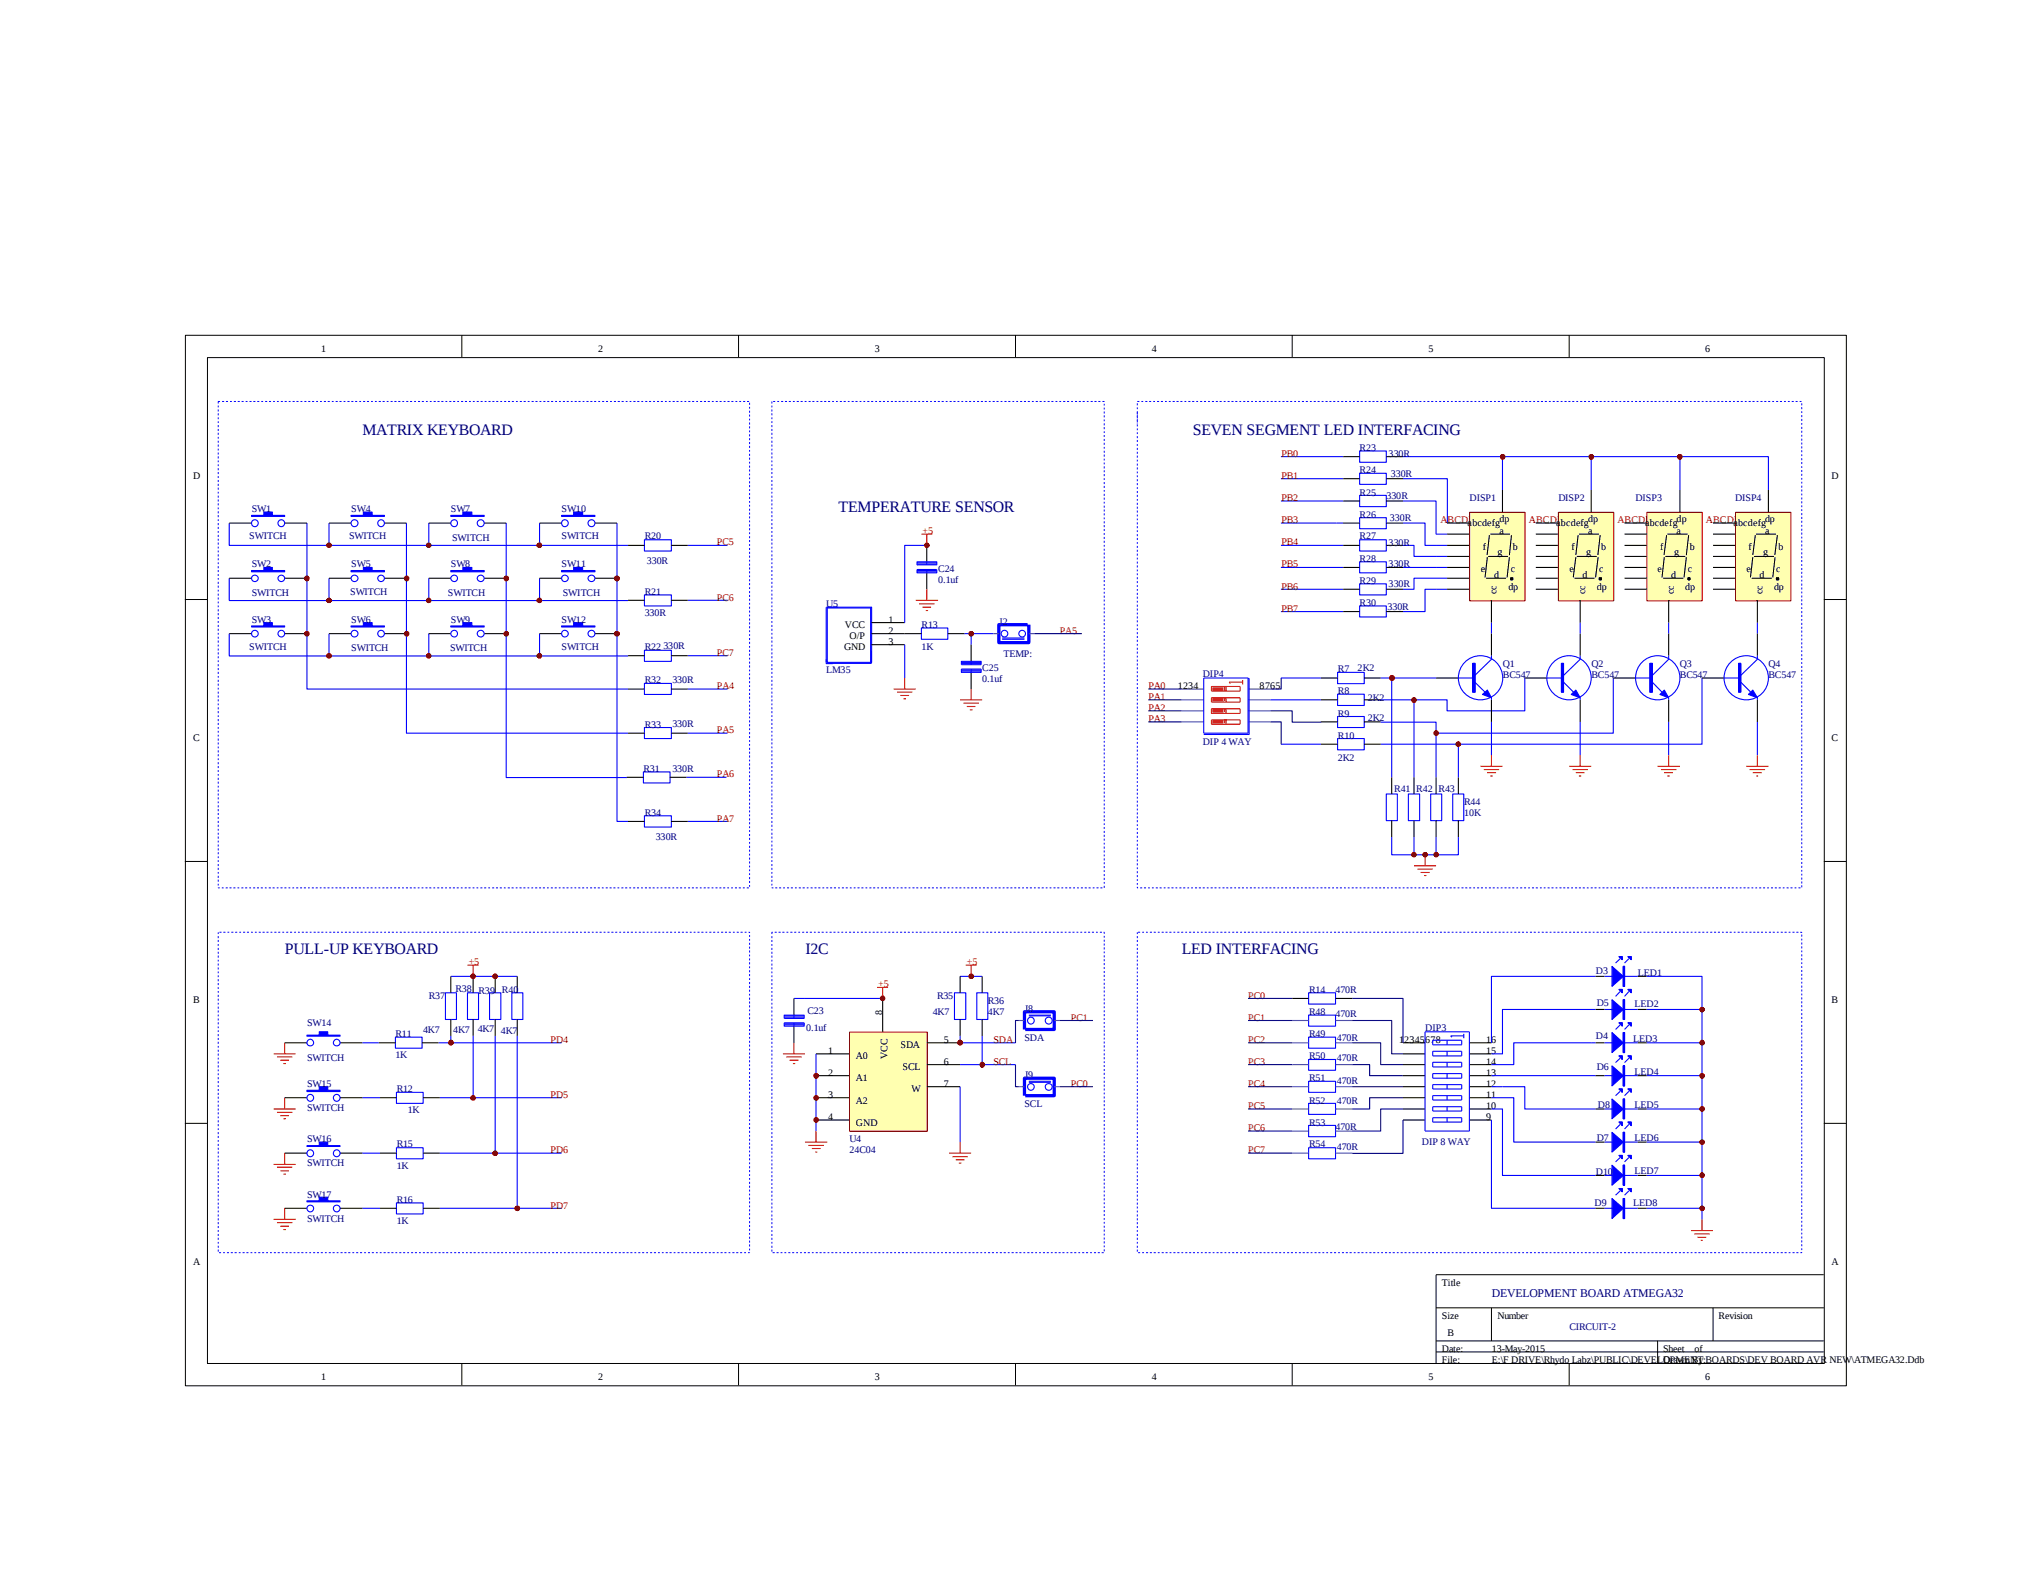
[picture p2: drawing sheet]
<svg xmlns="http://www.w3.org/2000/svg" width="279mm" height="216mm" viewBox="0 0 279 216" stroke-linecap="round" stroke-linejoin="round" font-family="sans-serif">
<defs><g id="words">
<g font-size="2.2" fill="#000080">
<text x="49.8" y="59.8">MATRIX KEYBOARD</text>
<text x="164.1" y="59.8">SEVEN SEGMENT LED INTERFACING</text>
<text x="115.4" y="70.4">TEMPERATURE SENSOR</text>
<text x="39.2" y="131.2">PULL-UP KEYBOARD</text>
<text x="110.8" y="131.2">I2C</text>
<text x="162.6" y="131.2">LED INTERFACING</text>
</g>
<text font-size="1.6" fill="#000080" x="205.2" y="178.3">DEVELOPMENT BOARD ATMEGA32</text>
<g font-size="1.4">
<text x="44.2" y="48.4">1</text>
<text x="82.3" y="48.4">2</text>
<text x="120.3" y="48.4">3</text>
<text x="158.4" y="48.4">4</text>
<text x="196.5" y="48.4">5</text>
<text x="234.6" y="48.4">6</text>
<text x="26.6" y="65.9">D</text>
<text x="252" y="65.9">D</text>
<text x="206.3" y="71.8">dp</text>
<text x="218.5" y="71.8">dp</text>
<text x="230.6" y="71.8">dp</text>
<text x="242.8" y="71.8">dp</text>
<text x="201.9" y="72.4">abcdefg</text>
<text x="204" y="75.6">f</text>
<text x="206" y="76.4">g</text>
<text x="206.3" y="73.4">a</text>
<text x="208.1" y="75.6">b</text>
<text x="214.1" y="72.4">abcdefg</text>
<text x="216.2" y="75.6">f</text>
<text x="218.2" y="76.4">g</text>
<text x="218.5" y="73.4">a</text>
<text x="220.3" y="75.6">b</text>
<text x="226.3" y="72.4">abcdefg</text>
<text x="228.4" y="75.6">f</text>
<text x="230.3" y="76.4">g</text>
<text x="230.6" y="73.4">a</text>
<text x="232.5" y="75.6">b</text>
<text x="238.5" y="72.4">abcdefg</text>
<text x="240.5" y="75.6">f</text>
<text x="242.5" y="76.4">g</text>
<text x="242.8" y="73.4">a</text>
<text x="244.7" y="75.6">b</text>
<text x="203.7" y="78.6">e</text>
<text x="205.5" y="79.6">d</text>
<text x="205.9" y="81.7" transform="rotate(-90 205.9 81.7)">cc</text>
<text x="207.5" y="81.1">dp</text>
<text x="207.8" y="78.6">c</text>
<text x="215.9" y="78.6">e</text>
<text x="217.7" y="79.6">d</text>
<text x="218.1" y="81.7" transform="rotate(-90 218.1 81.7)">cc</text>
<text x="219.7" y="81.1">dp</text>
<text x="220" y="78.6">c</text>
<text x="228" y="78.6">e</text>
<text x="229.9" y="79.6">d</text>
<text x="230.3" y="81.7" transform="rotate(-90 230.3 81.7)">cc</text>
<text x="231.8" y="81.1">dp</text>
<text x="232.2" y="78.6">c</text>
<text x="240.2" y="78.6">e</text>
<text x="242" y="79.6">d</text>
<text x="242.5" y="81.7" transform="rotate(-90 242.5 81.7)">cc</text>
<text x="244.1" y="81.1">dp</text>
<text x="244.3" y="78.6">c</text>
<text x="116.1" y="89.4">GND</text>
<text x="116.2" y="86.4">VCC</text>
<text x="116.9" y="87.9">O/P</text>
<text x="122.2" y="85.6">1</text>
<text x="122.2" y="88.7">3</text>
<text x="122.2" y="87.2">2</text>
<text x="162" y="94.7">1234</text>
<text x="173.3" y="94.7">8765</text>
<text x="26.6" y="101.9">C</text>
<text x="252" y="101.9">C</text>
<text x="26.6" y="137.9">B</text>
<text x="252" y="137.9">B</text>
<text x="121.4" y="139.6" transform="rotate(-90 121.4 139.6)">8</text>
<text x="129.8" y="143.4">5</text>
<text x="192.5" y="143.4">12345678</text>
<text x="204.5" y="143.4">16</text>
<text x="113.9" y="148">2</text>
<text x="113.9" y="144.9">1</text>
<text x="117.8" y="148.7">A1</text>
<text x="117.8" y="145.7">A0</text>
<text x="122.1" y="145.7" transform="rotate(-90 122.1 145.7)">VCC</text>
<text x="123.9" y="144.1">SDA</text>
<text x="124.1" y="147.2">SCL</text>
<text x="129.8" y="146.4">6</text>
<text x="129.8" y="149.5">7</text>
<text x="204.5" y="144.9">15</text>
<text x="204.5" y="146.4">14</text>
<text x="204.5" y="148">13</text>
<text x="204.5" y="149.5">12</text>
<text x="113.9" y="154">4</text>
<text x="113.9" y="151">3</text>
<text x="117.8" y="154.8">GND</text>
<text x="117.8" y="151.8">A2</text>
<text x="125.4" y="150.2">W</text>
<text x="204.5" y="151">11</text>
<text x="204.5" y="152.5">10</text>
<text x="204.5" y="154">9</text>
<text x="26.6" y="173.9">A</text>
<text x="252" y="173.9">A</text>
<text x="198.4" y="176.8">Title</text>
<text x="198.4" y="181.4">Size</text>
<text x="198.4" y="185.9">Date:</text>
<text x="199.1" y="183.7">B</text>
<text x="205.2" y="185.9">13-May-2015</text>
<text x="206" y="181.4">Number</text>
<text x="228.8" y="185.9">Sheet</text>
<text x="233.1" y="185.9">of</text>
<text x="236.4" y="181.4">Revision</text>
<text x="44.2" y="189.7">1</text>
<text x="82.3" y="189.7">2</text>
<text x="120.3" y="189.7">3</text>
<text x="158.4" y="189.7">4</text>
<text x="196.5" y="189.7">5</text>
<text x="198.4" y="187.5">File:</text>
<text x="205.2" y="187.5">E:\F DRIVE\Rhydo Labz\PUBLIC\DEVELOPMENT:BOARDS\DEV BOARD AVR</text>
<text x="228.8" y="187.5">Drawn By</text>
<text x="234.6" y="189.7">6</text>
<text x="251.7" y="187.5">NEW\ATMEGA32.Ddb</text>
</g>
<g font-size="1.4" fill="#800000">
<text x="176.3" y="62.8">PB0</text>
<text x="176.3" y="65.9">PB1</text>
<text x="176.3" y="68.9">PB2</text>
<text x="176.3" y="71.9">PB3</text>
<text x="198.2" y="71.9">ABCDEFG</text>
<text x="210.3" y="71.9">ABCDEFG</text>
<text x="222.5" y="71.9">ABCDEFG</text>
<text x="234.7" y="71.9">ABCDEFG</text>
<text x="98.6" y="75">PC5</text>
<text x="176.3" y="75">PB4</text>
<text x="176.3" y="78">PB5</text>
<text x="98.6" y="82.6">PC6</text>
<text x="176.3" y="81.1">PB6</text>
<text x="145.8" y="87.2">PA5</text>
<text x="176.3" y="84.1">PB7</text>
<text x="98.6" y="90.2">PC7</text>
<text x="98.6" y="94.7">PA4</text>
<text x="158" y="94.7">PA0</text>
<text x="98.6" y="100.8">PA5</text>
<text x="158" y="96.3">PA1</text>
<text x="158" y="97.8">PA2</text>
<text x="158" y="99.3">PA3</text>
<text x="98.6" y="106.9">PA6</text>
<text x="98.6" y="113">PA7</text>
<text x="171.7" y="137.3">PC0</text>
<text x="75.7" y="143.4">PD4</text>
<text x="136.7" y="143.4">SDA</text>
<text x="147.3" y="140.3">PC1</text>
<text x="171.7" y="140.3">PC1</text>
<text x="171.7" y="143.4">PC2</text>
<text x="136.7" y="146.4">SCL</text>
<text x="147.3" y="149.5">PC0</text>
<text x="171.7" y="146.4">PC3</text>
<text x="171.7" y="149.5">PC4</text>
<text x="75.7" y="151">PD5</text>
<text x="171.7" y="152.5">PC5</text>
<text x="171.7" y="155.6">PC6</text>
<text x="75.7" y="158.6">PD6</text>
<text x="171.7" y="158.6">PC7</text>
<text x="75.7" y="166.2">PD7</text>
</g>
<g font-size="1.4" fill="#000080">
<text x="187" y="62.1">R23</text>
<text x="187" y="65.1">R24</text>
<text x="191" y="62.8">330R</text>
<text x="191.3" y="65.6">330R</text>
<text x="34.6" y="70.4">SW1</text>
<text x="48.3" y="70.4">SW4</text>
<text x="62" y="70.4">SW7</text>
<text x="77.3" y="70.4">SW10</text>
<text x="187" y="68.2">R25</text>
<text x="187" y="71.2">R26</text>
<text x="190.7" y="68.6">330R</text>
<text x="191.2" y="71.6">330R</text>
<text x="202.2" y="68.9">DISP1</text>
<text x="214.4" y="68.9">DISP2</text>
<text x="225" y="68.9">DISP3</text>
<text x="238.7" y="68.9">DISP4</text>
<text x="34.3" y="74.2">SWITCH</text>
<text x="34.6" y="78">SW2</text>
<text x="48" y="74.1">SWITCH</text>
<text x="48.3" y="78">SW5</text>
<text x="62" y="78">SW8</text>
<text x="62.2" y="74.4">SWITCH</text>
<text x="77.3" y="78">SW11</text>
<text x="77.3" y="74.2">SWITCH</text>
<text x="88.7" y="74.2">R20</text>
<text x="89" y="77.5">330R</text>
<text x="187" y="74.2">R27</text>
<text x="187" y="77.3">R28</text>
<text x="191" y="75.1">330R</text>
<text x="191" y="78">330R</text>
<text x="34.6" y="82">SWITCH</text>
<text x="48.2" y="81.8">SWITCH</text>
<text x="61.6" y="82">SWITCH</text>
<text x="77.4" y="82">SWITCH</text>
<text x="88.7" y="81.8">R21</text>
<text x="113.7" y="83.5">U5</text>
<text x="129.1" y="78.6">C24</text>
<text x="129.1" y="80.1">0.1uf</text>
<text x="187" y="80.3">R29</text>
<text x="187" y="83.4">R30</text>
<text x="190.9" y="83.8">330R</text>
<text x="191" y="80.8">330R</text>
<text x="34.3" y="89.4">SWITCH</text>
<text x="34.6" y="85.6">SW3</text>
<text x="48.3" y="85.6">SW6</text>
<text x="48.3" y="89.6">SWITCH</text>
<text x="61.9" y="89.6">SWITCH</text>
<text x="62" y="85.6">SW9</text>
<text x="77.3" y="85.6">SW12</text>
<text x="77.3" y="89.4">SWITCH</text>
<text x="88.7" y="84.7">330R</text>
<text x="88.7" y="89.4">R22</text>
<text x="91.3" y="89.3">330R</text>
<text x="126.8" y="86.4">R13</text>
<text x="126.8" y="89.4">1K</text>
<text x="137.4" y="85.9">J2</text>
<text x="88.7" y="94">R32</text>
<text x="92.5" y="94">330R</text>
<text x="113.7" y="92.6">LM35</text>
<text x="135.1" y="92.3">C25</text>
<text x="135.1" y="93.8">0.1uf</text>
<text x="138" y="90.3">TEMP:</text>
<text x="165.5" y="93.1">DIP4</text>
<text x="184" y="92.5">R7</text>
<text x="184" y="95.5">R8</text>
<text x="186.8" y="92.3">2K2</text>
<text x="206.8" y="91.7">Q1</text>
<text x="206.8" y="93.2">BC547</text>
<text x="218.9" y="91.7">Q2</text>
<text x="218.9" y="93.2">BC547</text>
<text x="231.1" y="91.7">Q3</text>
<text x="231.1" y="93.2">BC547</text>
<text x="243.3" y="91.7">Q4</text>
<text x="243.3" y="93.2">BC547</text>
<text x="88.7" y="100.1">R33</text>
<text x="92.5" y="99.9">330R</text>
<text x="184" y="98.5">R9</text>
<text x="184" y="101.6">R10</text>
<text x="188.2" y="96.4">2K2</text>
<text x="188.2" y="99.1">2K2</text>
<text x="88.5" y="106.1">R31</text>
<text x="92.5" y="106.1">330R</text>
<text x="165.5" y="102.5">DIP 4 WAY</text>
<text x="184" y="104.6">2K2</text>
<text x="88.7" y="112.2">R34</text>
<text x="191.8" y="108.9">R41</text>
<text x="194.8" y="108.9">R42</text>
<text x="197.9" y="108.9">R43</text>
<text x="201.4" y="110.7">R44</text>
<text x="201.4" y="112.2">10K</text>
<text x="90.2" y="115.6">330R</text>
<text x="59" y="137.3">R37</text>
<text x="62.7" y="136.4">R38</text>
<text x="65.8" y="136.7">R3</text>
<text x="67.4" y="136.7">9</text>
<text x="69" y="136.6">R4</text>
<text x="70.6" y="136.6">0</text>
<text x="128.9" y="137.4">R35</text>
<text x="180.1" y="136.6">R14</text>
<text x="183.7" y="136.6">470R</text>
<text x="219.5" y="134">D3</text>
<text x="225.3" y="134.3">LED1</text>
<text x="42.3" y="141.1">SW14</text>
<text x="54.4" y="142.6">R11</text>
<text x="58.2" y="142">4K7</text>
<text x="62.3" y="142">4K7</text>
<text x="65.7" y="141.9">4K7</text>
<text x="68.9" y="142.2">4K7</text>
<text x="110.9" y="141.7">0.1uf</text>
<text x="111.1" y="139.4">C23</text>
<text x="128.3" y="139.6">4K7</text>
<text x="135.9" y="138.1">R36</text>
<text x="135.9" y="139.6">4K7</text>
<text x="140.9" y="139.1">J8</text>
<text x="140.9" y="143.1">SDA</text>
<text x="180.1" y="142.6">R49</text>
<text x="180.1" y="139.6">R48</text>
<text x="183.7" y="139.9">470R</text>
<text x="183.9" y="143.1">470R</text>
<text x="196.1" y="141.7">DIP3</text>
<text x="219.5" y="142.9">D4</text>
<text x="219.7" y="138.4">D5</text>
<text x="224.7" y="143.2">LED3</text>
<text x="224.9" y="138.5">LED2</text>
<text x="42.3" y="145.9">SWITCH</text>
<text x="42.3" y="149.5">SW15</text>
<text x="54.4" y="145.5">1K</text>
<text x="140.9" y="148.2">J9</text>
<text x="180.1" y="148.7">R51</text>
<text x="180.1" y="145.7">R50</text>
<text x="183.9" y="149">470R</text>
<text x="183.9" y="145.9">470R</text>
<text x="219.7" y="147.2">D6</text>
<text x="224.9" y="147.8">LED4</text>
<text x="42.3" y="152.8">SWITCH</text>
<text x="54.6" y="150.2">R12</text>
<text x="56.1" y="153.1">1K</text>
<text x="140.9" y="152.2">SCL</text>
<text x="180.1" y="151.8">R52</text>
<text x="180.1" y="154.8">R53</text>
<text x="183.7" y="155.4">470R</text>
<text x="183.9" y="151.9">470R</text>
<text x="219.8" y="152.3">D8</text>
<text x="224.9" y="152.3">LED5</text>
<text x="42.3" y="157.1">SW16</text>
<text x="42.3" y="160.4">SWITCH</text>
<text x="54.6" y="157.8">R15</text>
<text x="54.6" y="160.7">1K</text>
<text x="116.9" y="157.1">U4</text>
<text x="116.9" y="158.6">24C04</text>
<text x="180.1" y="157.8">R54</text>
<text x="183.9" y="158.2">470R</text>
<text x="195.6" y="157.5">DIP 8 WAY</text>
<text x="219.5" y="161.6">D10</text>
<text x="219.7" y="156.9">D7</text>
<text x="224.9" y="161.5">LED7</text>
<text x="224.9" y="156.9">LED6</text>
<text x="42.3" y="164.7">SW17</text>
<text x="42.3" y="168">SWITCH</text>
<text x="54.6" y="165.4">R16</text>
<text x="219.4" y="165.9">D9</text>
<text x="224.7" y="165.9">LED8</text>
<text x="54.6" y="168.3">1K</text>
<text x="215.9" y="182.9">CIRCUIT-2</text>
</g>
<g font-size="1.4" fill="#f00">
<text x="126.9" y="73.4">+5</text>
<text x="64.5" y="132.8">+5</text>
<text x="120.8" y="135.8">+5</text>
<text x="133" y="132.8">+5</text>
</g>
</g></defs>
<g fill="none" stroke="#000" stroke-width=".14">
<path d="M25.5 46.1h228.5v144.5h-228.5zM28.5 49.2h222.5v138.3h-222.5zM63.5 46.1v3M101.6 46.1v3M139.7 46.1v3M177.8 46.1v3M215.9 46.1v3M25.4 82.4h3.1M250.9 82.4h3.1M25.4 118.5h3.1M250.9 118.5h3.1M25.4 154.5h3.1"/>
<path d="M250.9 154.5h3.1M197.6 179.8h53.3M205.2 179.8v4.6M235.7 179.8v4.6M250.9 175.3h-53.3v12.2M63.5 187.5v3M101.6 187.5v3M139.7 187.5v3M177.8 187.5v3M197.6 184.4h53.3M197.6 185.9h53.3M215.9 187.5v3"/>
<path d="M228 184.4v3.1"/>
</g>
<g fill="none" stroke="#00f" stroke-width=".15">
<path d="M31.5 71.9v3.1h54.9M31.5 79.5v3.1h54.9M42.2 71.9v22.9h44.2M45.3 71.9v3.1M45.3 79.5v3M55.9 71.9v28.9h30.5M59 71.9v3.1M59 79.5v3M69.6 71.9v35h16.7M74.2 71.9v3.1M74.2 79.5v3M84.9 71.9v41.1h1.5"/>
<path d="M94.6 75h5.5M31.5 87.1v3.1h54.9M45.3 87.1v3.1M59 87.1v3.1M74.2 87.1v3.1M94.6 82.5h5.5M94.6 90.2h5.5M94.6 94.8h5.5M94.4 106.9h5.5M94.6 100.8h5.5M94.6 113h5.5M62 134.3h9.2"/>
<path d="M49.8 143.4h2.3M49.8 151h2.5M49.8 158.6h2.5M60.3 143.4h17M60.5 151h16.8M60.5 158.6h16.8M62 142.5v.9M65.1 142.5v8.5M68.1 142.5v16.1M71.2 142.5v23.7M49.8 166.2h2.5M60.5 166.2h16.8"/>
</g>
<g fill="none" stroke="#f00" stroke-width=".15">
<path d="M64.3 132.7h1.5M65.1 132.7v1.6M37.6 152.5h3.1M37.6 144.9h3.1M38.1 153h2.1M38.1 145.3h2.1M38.6 153.4h1.2M38.6 145.8h1.2M39 153.8h.3M39 146.3h.3M39.2 143.4v1.5M39.2 151v1.5"/>
<path d="M39.2 158.6v1.5M37.6 167.7h3.1M37.6 160.1h3.1M38.1 168.1h2.1M38.1 160.5h2.1M38.6 168.6h1.2M38.6 161h1.2M39 169.1h.3M39 161.5h.3M39.2 166.2v1.5"/>
</g>
<path d="M31.5 71.9h3.1M39.2 71.9h3" fill="none" stroke="#000" stroke-width=".15"/>
<path d="M34.6 70.9h1.7v-.5h1.2v.5h1.7v.1h-4.6z" fill-rule="evenodd" fill="#00f"/>
<g fill="none" stroke="#00f" stroke-width=".15">
<path d="M34.6 70.9h1.7v-.5h1.2v.5h1.7v.1h-4.6z"/>
<circle cx="35.1" cy="71.9" r=".47"/>
<circle cx="38.7" cy="71.9" r=".47"/>
</g>
<path d="M45.3 71.9h3M52.9 71.9h3" fill="none" stroke="#000" stroke-width=".15"/>
<path d="M48.3 70.9h1.7v-.5h1.2v.5h1.7v.1h-4.6z" fill-rule="evenodd" fill="#00f"/>
<g fill="none" stroke="#00f" stroke-width=".15">
<path d="M48.3 70.9h1.7v-.5h1.2v.5h1.7v.1h-4.6z"/>
<circle cx="48.8" cy="71.9" r=".48"/>
<circle cx="52.4" cy="71.9" r=".47"/>
</g>
<path d="M59 71.9h3M66.6 71.9h3" fill="none" stroke="#000" stroke-width=".15"/>
<path d="M62 70.9h1.7v-.5h1.2v.5h1.7v.1h-4.6z" fill-rule="evenodd" fill="#00f"/>
<g fill="none" stroke="#00f" stroke-width=".15">
<path d="M62 70.9h1.7v-.5h1.2v.5h1.7v.1h-4.6z"/>
<circle cx="62.5" cy="71.9" r=".46"/>
<circle cx="66.1" cy="71.9" r=".48"/>
</g>
<path d="M59 79.5h3M66.6 79.5h3" fill="none" stroke="#000" stroke-width=".15"/>
<path d="M62 78.5h1.7v-.5h1.2v.5h1.7v.1h-4.6z" fill-rule="evenodd" fill="#00f"/>
<g fill="none" stroke="#00f" stroke-width=".15">
<path d="M62 78.5h1.7v-.5h1.2v.5h1.7v.1h-4.6z"/>
<circle cx="62.5" cy="79.5" r=".44"/>
<circle cx="66.1" cy="79.5" r=".46"/>
</g>
<path d="M45.3 79.5h3M52.9 79.5h3" fill="none" stroke="#000" stroke-width=".15"/>
<path d="M48.3 78.5h1.7v-.5h1.2v.5h1.7v.1h-4.6z" fill-rule="evenodd" fill="#00f"/>
<g fill="none" stroke="#00f" stroke-width=".15">
<path d="M48.3 78.5h1.7v-.5h1.2v.5h1.7v.1h-4.6z"/>
<circle cx="48.8" cy="79.5" r=".46"/>
<circle cx="52.4" cy="79.5" r=".45"/>
</g>
<path d="M31.5 79.5h3.1M39.2 79.5h3" fill="none" stroke="#000" stroke-width=".15"/>
<path d="M34.6 78.5h1.7v-.5h1.2v.5h1.7v.1h-4.6z" fill-rule="evenodd" fill="#00f"/>
<g fill="none" stroke="#00f" stroke-width=".15">
<path d="M34.6 78.5h1.7v-.5h1.2v.5h1.7v.1h-4.6z"/>
<circle cx="35.1" cy="79.5" r=".45"/>
<circle cx="38.7" cy="79.5" r=".45"/>
</g>
<path d="M31.5 87.1h3.1M39.2 87.1h3" fill="none" stroke="#000" stroke-width=".15"/>
<path d="M34.6 86.1h1.7v-.5h1.2v.5h1.7v.1h-4.6z" fill-rule="evenodd" fill="#00f"/>
<g fill="none" stroke="#00f" stroke-width=".15">
<path d="M34.6 86.1h1.7v-.5h1.2v.5h1.7v.1h-4.6z"/>
<circle cx="35.1" cy="87.1" r=".46"/>
<circle cx="38.7" cy="87.1" r=".46"/>
</g>
<path d="M45.3 87.1h3M52.9 87.1h3" fill="none" stroke="#000" stroke-width=".15"/>
<path d="M48.3 86.1h1.7v-.5h1.2v.5h1.7v.1h-4.6z" fill-rule="evenodd" fill="#00f"/>
<g fill="none" stroke="#00f" stroke-width=".15">
<path d="M48.3 86.1h1.7v-.5h1.2v.5h1.7v.1h-4.6z"/>
<circle cx="48.8" cy="87.1" r=".47"/>
<circle cx="52.4" cy="87.1" r=".46"/>
</g>
<path d="M59 87.1h3M66.6 87.1h3" fill="none" stroke="#000" stroke-width=".15"/>
<path d="M62 86.1h1.7v-.5h1.2v.5h1.7v.1h-4.6z" fill-rule="evenodd" fill="#00f"/>
<g fill="none" stroke="#00f" stroke-width=".15">
<path d="M62 86.1h1.7v-.5h1.2v.5h1.7v.1h-4.6z"/>
<circle cx="62.5" cy="87.1" r=".45"/>
<circle cx="66.1" cy="87.1" r=".47"/>
</g>
<path d="M74.2 87.1h3.1M81.8 87.1h3.1" fill="none" stroke="#000" stroke-width=".15"/>
<path d="M77.3 86.1h1.6v-.5h1.3v.5h1.6v.1h-4.5z" fill-rule="evenodd" fill="#00f"/>
<g fill="none" stroke="#00f" stroke-width=".15">
<path d="M77.3 86.1h1.6v-.5h1.3v.5h1.6v.1h-4.5z"/>
<circle cx="77.7" cy="87.1" r=".47"/>
<circle cx="81.4" cy="87.1" r=".47"/>
</g>
<path d="M74.2 79.5h3.1M81.8 79.5h3.1" fill="none" stroke="#000" stroke-width=".15"/>
<path d="M77.3 78.5h1.6v-.5h1.3v.5h1.6v.1h-4.5z" fill-rule="evenodd" fill="#00f"/>
<g fill="none" stroke="#00f" stroke-width=".15">
<path d="M77.3 78.5h1.6v-.5h1.3v.5h1.6v.1h-4.5z"/>
<circle cx="77.7" cy="79.5" r=".46"/>
<circle cx="81.4" cy="79.5" r=".46"/>
</g>
<path d="M74.2 71.9h3.1M81.8 71.9h3.1" fill="none" stroke="#000" stroke-width=".15"/>
<path d="M77.3 70.9h1.6v-.5h1.3v.5h1.6v.1h-4.5z" fill-rule="evenodd" fill="#00f"/>
<g fill="none" stroke="#00f" stroke-width=".15">
<path d="M77.3 70.9h1.6v-.5h1.3v.5h1.6v.1h-4.5zM88.7 74.2h3.7v1.6h-3.7zM88.7 81.8h3.7v1.5h-3.7zM88.7 89.4h3.7v1.5h-3.7zM88.7 94h3.7v1.5h-3.7zM88.5 106.2h3.7v1.5h-3.7zM88.7 100h3.7v1.6h-3.7zM88.7 112.2h3.7v1.5h-3.7zM61.3 136.5h1.5v3.7h-1.5zM64.3 136.5h1.5v3.7h-1.5zM67.3 136.5h1.6v3.7h-1.6zM70.4 136.5h1.5v3.7h-1.5z"/>
<path d="M54.4 142.6h3.7v1.5h-3.7zM54.5 150.2h3.7v1.5h-3.7zM54.5 157.8h3.7v1.5h-3.7zM54.5 165.4h3.7v1.5h-3.7z"/>
<circle cx="77.7" cy="71.9" r=".48"/>
<circle cx="81.4" cy="71.9" r=".48"/>
</g>
<g fill="none" stroke="#000" stroke-width=".15">
<path d="M86.4 75h2.3M92.3 75h2.3M86.4 82.5h2.3M86.4 90.2h2.3M86.4 94.8h2.3M92.3 82.5h2.3M92.3 90.2h2.3M92.3 94.8h2.3M86.2 106.9h2.3M86.4 100.8h2.3M86.4 113h2.3M92.1 106.9h2.3"/>
<path d="M92.3 100.8h2.3M92.3 113h2.3M62 134.3v2.2M65.1 134.3v2.2M68.1 134.3v2.2M71.2 134.3v2.2M39.2 143.4h3M46.8 143.4h3M52.1 143.4h2.3M52.3 151h2.2M52.3 158.6h2.2M58 143.4h2.3"/>
<path d="M58.2 151h2.3M58.2 158.6h2.3M62 140.2v2.3M65.1 140.2v2.3M68.1 140.2v2.3M71.2 140.2v2.3M52.3 166.2h2.2M58.2 166.2h2.3"/>
</g>
<path d="M42.2 142.3h1.7v-.4h1.2v.4h1.7v.2h-4.6z" fill-rule="evenodd" fill="#00f"/>
<g fill="none" stroke="#00f" stroke-width=".15">
<path d="M42.2 142.3h1.7v-.4h1.2v.4h1.7v.2h-4.6z"/>
<circle cx="42.7" cy="143.4" r=".46"/>
<circle cx="46.3" cy="143.4" r=".46"/>
</g>
<path d="M39.2 151h3M46.8 151h3" fill="none" stroke="#000" stroke-width=".15"/>
<path d="M42.2 149.9h1.7v-.5h1.2v.5h1.7v.2h-4.6z" fill-rule="evenodd" fill="#00f"/>
<g fill="none" stroke="#00f" stroke-width=".15">
<path d="M42.2 149.9h1.7v-.5h1.2v.5h1.7v.2h-4.6z"/>
<circle cx="42.7" cy="151" r=".47"/>
<circle cx="46.3" cy="151" r=".47"/>
</g>
<path d="M39.2 158.6h3M46.8 158.6h3" fill="none" stroke="#000" stroke-width=".15"/>
<path d="M42.2 157.6h1.7v-.5h1.2v.5h1.7v.1h-4.6z" fill-rule="evenodd" fill="#00f"/>
<g fill="none" stroke="#00f" stroke-width=".15">
<path d="M42.2 157.6h1.7v-.5h1.2v.5h1.7v.1h-4.6z"/>
<circle cx="42.7" cy="158.6" r=".47"/>
<circle cx="46.3" cy="158.6" r=".47"/>
</g>
<path d="M39.2 166.2h3M46.8 166.2h3" fill="none" stroke="#000" stroke-width=".15"/>
<path d="M42.2 165.1h1.7v-.5h1.2v.5h1.7v.2h-4.6z" fill-rule="evenodd" fill="#00f"/>
<g fill="none" stroke="#00f" stroke-width=".15">
<path d="M176.2 75h8.6M176.2 78h8.6M176.2 71.9h8.6M176.2 68.9h8.6M176.2 65.8h8.6M176.2 62.8h8.6M193 65.8h6.1v6.2M193 68.9h4.6v4.6M193 71.9h3v3.1h3.1M193 75h1.5v1.5h4.6M193 62.8h50.3v4.6M193 78h6.1"/>
<path d="M197.6 73.4h1.5M199.1 79.5h-4.6v1.5h-1.5M206.7 62.8v4.6M218.9 62.8v4.6M231.1 62.8v4.6M174.8 96.2h6.9M176.2 81h8.6M176.2 93.2h5.5M176.2 84.1h8.6M184 92.5h3.7v1.5h-3.7zM184 95.5h3.7v1.5h-3.7zM184 98.5h3.7v1.5h-3.7z"/>
<path d="M189.9 93.2h7.7M199.1 81h-3.1v3.1h-3M200.6 93.2h2.3M202.6 91.2h.3v4h-.3zM202.9 93.8l1.4 1.4M205.2 90.2v.5l-2.3 2.2M205.2 85.6v1.5M205.2 96v.2M205.2 99.3v4.6M209.8 93.2v4.6h-10.7v-1.6h-9.2M217.4 85.6v1.5M217.4 99.3v4.6"/>
<path d="M221.9 93.2v7.6h-24.3v-1.5h-7.7M229.6 85.6v1.5M229.6 99.3v4.6M234.1 93.2v9.1h-44.2M241.8 85.6v1.5M241.8 99.3v4.6M176.2 102.3h5.5M184 101.6h3.7v1.5h-3.7zM42.2 165.1h1.7v-.5h1.2v.5h1.7v.2h-4.6z"/>
<circle cx="42.7" cy="166.2" r=".46"/>
<circle cx="46.3" cy="166.2" r=".46"/>
</g>
<g fill="none" stroke="#f00" stroke-width=".15">
<path d="M203.7 105.4h3M204.1 105.8h2.1M204.6 106.3h1.2M205 106.7h.4M205.2 103.9v1.5M215.9 105.4h3M216.3 105.8h2.1M216.8 106.3h1.2M217.2 106.7h.3M217.4 103.9v1.5M228 105.4h3.1M228.5 105.8h2.1"/>
<path d="M228.9 106.3h1.3M229.4 106.7h.3M229.6 103.9v1.5M240.2 105.4h3.1M240.7 105.8h2.1M241.1 106.3h1.3M241.6 106.7h.3M241.8 103.9v1.5"/>
</g>
<path d="M181.7 93.2h2.3M181.7 96.2h2.3M181.7 99.3h2.3M187.6 93.2h2.3M187.6 96.2h2.3M187.6 99.3h2.3M197.6 93.2h3M205.2 87.1v3.1M205.2 96.2v3.1M181.7 102.3h2.3M187.6 102.3h2.3" fill="none" stroke="#000" stroke-width=".15"/>
<path d="M202.8 91.2v4" fill="none" stroke="#00f" stroke-width=".32"/>
<path d="M203.9 95.5l.7-.6 .6 1.1z" fill="#00f"/>
<g fill="none" stroke="#00f" stroke-width=".15">
<path d="M203.9 95.5l.7-.6 .6 1.1zM212.8 93.2h2.3M214.8 91.2h.3v4h-.3zM215.1 93.8l1.4 1.4M217.4 90.2v.5l-2.3 2.2M217.4 96v.2"/>
<circle cx="203.7" cy="93.2" r="3.1"/>
</g>
<path d="M209.8 93.2h3M217.4 87.1v3.1M217.4 96.2v3.1" fill="none" stroke="#000" stroke-width=".15"/>
<path d="M214.9 91.2v4" fill="none" stroke="#00f" stroke-width=".28"/>
<path d="M216.1 95.5l.7-.6 .6 1.1z" fill="#00f"/>
<g fill="none" stroke="#00f" stroke-width=".15">
<path d="M216.1 95.5l.7-.6 .6 1.1zM225 93.2h2.3M227 91.2h.3v4h-.3zM227.3 93.8l1.3 1.4M229.6 90.2v.5l-2.3 2.2M229.6 96v.2"/>
<circle cx="215.9" cy="93.2" r="3"/>
</g>
<path d="M221.9 93.2h3.1M229.6 87.1v3.1M229.6 96.2v3.1" fill="none" stroke="#000" stroke-width=".15"/>
<path d="M227.1 91.2v4" fill="none" stroke="#00f" stroke-width=".32"/>
<path d="M228.4 95.5l.6-.6 .6 1.1z" fill="#00f"/>
<g fill="none" stroke="#00f" stroke-width=".15">
<path d="M228.4 95.5l.6-.6 .6 1.1zM237.2 93.2h2.3M239.2 91.2h.3v4h-.3zM239.5 93.8l1.3 1.4M241.8 90.2v.5l-2.3 2.2M241.8 96v.2"/>
<circle cx="228.1" cy="93.2" r="3.1"/>
</g>
<path d="M234.1 93.2h3.1M241.8 87.1v3.1M241.8 96.2v3.1" fill="none" stroke="#000" stroke-width=".15"/>
<path d="M239.3 91.2v4" fill="none" stroke="#00f" stroke-width=".28"/>
<path d="M240.5 95.5l.6-.6 .7 1.1z" fill="#00f"/>
<g fill="none" stroke="#00f" stroke-width=".15">
<path d="M240.5 95.5l.6-.6 .7 1.1z"/>
<circle cx="240.2" cy="93.2" r="3"/>
</g>
<path d="M238.8 70.5h7.6v12.1h-7.6z" fill-rule="evenodd" fill="#ffffb0"/>
<path d="M238.8 70.4h7.6v12.2h-7.6z" fill="none" stroke="#800000" stroke-width=".14"/>
<g fill="none" stroke="#000" stroke-width=".15">
<path d="M235.7 73.4h3M235.7 76.5h3M235.7 79.5h3M235.7 71.9h3M235.7 75h3M235.7 78h3M241 79.5h2.7M241.1 76.6l-.3 2.8M241.3 76.5h2.8M241.5 73.6l-.4 2.7M241.6 73.4h2.7M243.3 67.4v3"/>
<path d="M244.2 76.6l-.3 2.8M244.4 79.5h.3v.2h-.3zM244.5 73.6l-.3 2.7M235.7 81h3M241.8 82.5v3.1"/>
</g>
<path d="M244.4 79.5h.3v.2h-.3z" fill-rule="evenodd" fill="#000"/>
<path d="M244.4 79.4h.3v.3h-.3z" fill="none" stroke="#000" stroke-width=".14"/>
<path d="M226.6 70.5h7.6v12.1h-7.6z" fill-rule="evenodd" fill="#ffffb0"/>
<path d="M226.6 70.4h7.6v12.2h-7.6z" fill="none" stroke="#800000" stroke-width=".14"/>
<g fill="none" stroke="#000" stroke-width=".15">
<path d="M223.5 73.4h3M223.5 76.5h3M223.5 79.5h3M223.5 71.9h3M223.5 75h3M223.5 78h3M228.8 79.5h2.8M229 76.6l-.4 2.8M229.1 76.5h2.7M229.3 73.6l-.4 2.7M229.4 73.4h2.8M231.1 67.4v3"/>
<path d="M232 76.6l-.3 2.8M232.2 79.5h.3v.2h-.3zM232.3 73.6l-.3 2.7M223.5 81h3M229.6 82.5v3.1"/>
</g>
<path d="M232.2 79.5h.3v.2h-.3z" fill-rule="evenodd" fill="#000"/>
<path d="M232.2 79.4h.3v.3h-.3z" fill="none" stroke="#000" stroke-width=".14"/>
<path d="M214.4 70.5h7.6v12.1h-7.6z" fill-rule="evenodd" fill="#ffffb0"/>
<path d="M214.4 70.4h7.6v12.2h-7.6z" fill="none" stroke="#800000" stroke-width=".14"/>
<g fill="none" stroke="#000" stroke-width=".15">
<path d="M211.3 73.4h3M211.3 76.5h3M211.3 79.5h3M211.3 71.9h3M211.3 75h3M211.3 78h3M216.6 79.5h2.8M216.8 76.6l-.4 2.8M216.9 76.5h2.8M217.1 73.6l-.3 2.7M217.2 73.4h2.8M218.9 67.4v3"/>
<path d="M219.9 76.6l-.4 2.8M220 79.5h.3v.2h-.3zM220.1 73.6l-.3 2.7M211.3 81h3M217.4 82.5v3.1"/>
</g>
<path d="M220 79.5h.3v.2h-.3z" fill-rule="evenodd" fill="#000"/>
<path d="M220 79.4h.3v.3h-.3z" fill="none" stroke="#000" stroke-width=".14"/>
<path d="M202.2 70.5h7.6v12.1h-7.6z" fill-rule="evenodd" fill="#ffffb0"/>
<path d="M202.2 70.4h7.6v12.2h-7.6z" fill="none" stroke="#800000" stroke-width=".14"/>
<g fill="none" stroke="#000" stroke-width=".15">
<path d="M184.8 71.9h2.2M184.8 75h2.2M184.8 78h2.2M184.8 62.8h2.2M184.8 65.8h2.2M184.8 68.9h2.2M190.7 71.9h2.3M190.7 75h2.3M190.7 78h2.3M190.7 62.8h2.3M190.7 65.8h2.3M190.7 68.9h2.3"/>
<path d="M199.1 73.4h3M199.1 76.5h3M199.1 79.5h3M199.1 71.9h3M199.1 75h3M199.1 78h3M204.4 79.5h2.8M204.6 76.6l-.3 2.8M204.7 76.5h2.8M204.9 73.6l-.3 2.7M205 73.4h2.8M206.7 67.4v3"/>
<path d="M207.6 76.6l-.3 2.8M207.9 79.5h.2v.2h-.2zM207.9 73.6l-.3 2.7M184.8 81h2.2M184.8 84.1h2.2M190.7 81h2.3M190.7 84.1h2.3M199.1 81h3M205.2 82.5v3.1M191.5 106.9v2.3M191.5 112.8v2.3M194.5 106.9v2.3"/>
<path d="M194.5 112.8v2.3M197.6 106.9v2.3M197.6 112.8v2.3M200.6 106.9v2.3M200.6 112.8v2.3M177.8 137.3h2.2M183.7 137.3h2.3M193 143.4h3M193 144.9h3M193 146.4h3M193 147.9h3M193 149.4h3"/>
<path d="M193 151h3M193 152.5h3M193 154h3M202.1 143.4h3.1M202.1 144.9h3.1M202.1 146.4h3.1M202.1 147.9h3.1M202.1 149.4h3.1M202.1 151h3.1M202.1 152.5h3.1M202.1 154h3.1M219.5 166.2h1.2"/>
<path d="M225.3 166.2h1.2"/>
</g>
<path d="M207.9 79.5h.2v.2h-.2z" fill-rule="evenodd" fill="#000"/>
<path d="M207.8 79.4h.3v.3h-.3z" fill="none" stroke="#000" stroke-width=".14"/>
<g fill="none" stroke="#00f" stroke-width=".15">
<path d="M187 62h3.7v1.6h-3.7zM187 65.1h3.7v1.5h-3.7zM187 68.1h3.7v1.6h-3.7zM187 71.2h3.7v1.5h-3.7zM187 74.2h3.7v1.6h-3.7zM187 77.3h3.7v1.5h-3.7zM187 80.3h3.7v1.5h-3.7zM187 83.3h3.7v1.5h-3.7zM191.5 93.2v13.7M194.5 96.2v10.7M190.7 109.2h1.5v3.7h-1.5zM191.5 115.1v2.4h9.1v-2.4"/>
<path d="M193.7 109.2h1.6v3.7h-1.6zM194.5 115.1v2.4M196.8 109.2h1.5v3.7h-1.5zM197.6 100.8v6.1M197.6 115.1v2.4M199.8 109.2h1.6v3.7h-1.6zM200.6 102.3v4.6M180 136.5h3.7v1.6h-3.7zM219.5 134.3h-14.3v9.1M219.5 138.8h-12.8v6.1h-1.5M226.5 134.3h7.6v33.4M226.5 138.8h7.6"/>
<path d="M196 141.9h6.1v13.6h-6.1zM197.1 143.1h4v.6h-4zM197.1 144.6h4v.6h-4zM197.1 146.1h4v.6h-4zM197.1 147.6h4v.7h-4zM197.1 149.2h4v.6h-4zM197.1 150.7h4v.6h-4zM197.1 152.2h4v.6h-4zM197.1 153.7h4v.6h-4zM199.1 143.1v.6M199.1 144.6v.6M199.1 146.1v.6"/>
<path d="M199.1 147.6v.7M199.1 149.2v.6M199.1 150.7v.6M199.1 152.2v.6M199.1 153.7v.6M201.4 142.5h-1.8l.1 .1M201.4 142.2v.6M205.2 154v12.2h14.3M205.2 152.5h1.5v9.1h12.8M205.2 151h3v6.1h11.3M205.2 149.4h4.6v3.1h9.7M205.2 147.9h14.3"/>
<path d="M218.9 143.4h-10.7v3h-3M226.5 147.9h7.6M226.5 157.1h7.6M226.5 152.5h7.6M226.5 143.4h7.6M220.7 166.2h4.6M222.9 163.8l-.7 .6M224.1 163.8l-.6 .6M226.5 166.2h7.6M226.5 161.6h7.6"/>
</g>
<path d="M194.5 119.1h3.1M195 119.5h2.1M195.4 120h1.3M196 117.5v1.6M195.9 120.4h.3M232.6 169.2h3.1M233.1 169.7h2.1M233.5 170.1h1.2M234 170.6h.2M234.1 167.7v1.5" fill="none" stroke="#f00" stroke-width=".15"/>
<path d="M221.8 164.8l1.5 1.4-1.5 1.4z" fill="#00f"/>
<path d="M221.8 164.8l1.5 1.4-1.5 1.4zM223.3 164.8h.2v2.8h-.2z" fill="none" stroke="#00f" stroke-width=".15"/>
<path d="M223.4 164.8v2.8" fill="none" stroke="#00f" stroke-width=".18"/>
<path d="M223.9 163.4h.5v.5z" fill="#00f"/>
<path d="M223.9 163.4h.5v.5zM223.9 163.4h.5v.5" fill="none" stroke="#00f" stroke-width=".15"/>
<path d="M222.7 163.4h.5v.5z" fill="#00f"/>
<path d="M222.9 159.2l-.7 .6M224.1 159.2l-.6 .6M220.7 161.6h4.6M222.7 163.4h.5v.5zM222.7 163.4h.5v.5" fill="none" stroke="#00f" stroke-width=".15"/>
<path d="M219.5 161.6h1.2M225.3 161.6h1.2" fill="none" stroke="#000" stroke-width=".15"/>
<path d="M221.8 160.2l1.5 1.4-1.5 1.4z" fill="#00f"/>
<path d="M221.8 160.2l1.5 1.4-1.5 1.4zM223.3 160.2h.2v2.8h-.2z" fill="none" stroke="#00f" stroke-width=".15"/>
<path d="M223.4 160.2v2.8" fill="none" stroke="#00f" stroke-width=".18"/>
<path d="M223.9 158.9h.5v.4z" fill="#00f"/>
<path d="M223.9 158.9h.5v.4zM223.9 158.9h.5v.4" fill="none" stroke="#00f" stroke-width=".15"/>
<path d="M222.7 158.9h.5v.4z" fill="#00f"/>
<path d="M220.7 157.1h4.6M222.7 158.9h.5v.4zM222.7 158.9h.5v.4M222.9 154.6l-.7 .7M224.1 154.6l-.6 .7" fill="none" stroke="#00f" stroke-width=".15"/>
<path d="M219.5 157.1h1.2M225.3 157.1h1.2" fill="none" stroke="#000" stroke-width=".15"/>
<path d="M221.8 155.7l1.5 1.4-1.5 1.3z" fill="#00f"/>
<path d="M221.8 155.7l1.5 1.4-1.5 1.3zM223.3 155.7h.2v2.7h-.2z" fill="none" stroke="#00f" stroke-width=".15"/>
<path d="M223.4 155.7v2.7" fill="none" stroke="#00f" stroke-width=".18"/>
<path d="M223.9 154.3h.5v.5z" fill="#00f"/>
<path d="M223.9 154.3h.5v.5zM223.9 154.3h.5v.5" fill="none" stroke="#00f" stroke-width=".15"/>
<path d="M222.7 154.3h.5v.5z" fill="#00f"/>
<path d="M220.7 152.5h4.6M222.7 154.3h.5v.5zM222.7 154.3h.5v.5M222.9 150.1l-.7 .6M224.1 150.1l-.6 .6" fill="none" stroke="#00f" stroke-width=".15"/>
<path d="M219.5 152.5h1.2M225.3 152.5h1.2" fill="none" stroke="#000" stroke-width=".15"/>
<path d="M221.8 151.1l1.5 1.4-1.5 1.3z" fill="#00f"/>
<path d="M221.8 151.1l1.5 1.4-1.5 1.3zM223.3 151.1h.2v2.7h-.2z" fill="none" stroke="#00f" stroke-width=".15"/>
<path d="M223.4 151.1v2.7" fill="none" stroke="#00f" stroke-width=".18"/>
<path d="M223.9 149.8h.5v.4z" fill="#00f"/>
<path d="M223.9 149.8h.5v.4zM223.9 149.8h.5v.4" fill="none" stroke="#00f" stroke-width=".15"/>
<path d="M222.7 149.8h.5v.4z" fill="#00f"/>
<path d="M220.7 147.9h4.6M222.7 149.8h.5v.4zM222.7 149.8h.5v.4M222.9 145.5l-.7 .6M224.1 145.5l-.6 .6" fill="none" stroke="#00f" stroke-width=".15"/>
<path d="M219.5 147.9h1.2M225.3 147.9h1.2" fill="none" stroke="#000" stroke-width=".15"/>
<path d="M221.8 146.6l1.5 1.3-1.5 1.4z" fill="#00f"/>
<path d="M221.8 146.6l1.5 1.3-1.5 1.4zM223.3 146.6h.2v2.7h-.2z" fill="none" stroke="#00f" stroke-width=".15"/>
<path d="M223.4 146.6v2.7" fill="none" stroke="#00f" stroke-width=".18"/>
<path d="M223.9 145.2h.5v.5z" fill="#00f"/>
<path d="M223.9 145.2h.5v.5zM223.9 145.2h.5v.5" fill="none" stroke="#00f" stroke-width=".15"/>
<path d="M222.7 145.2h.5v.5z" fill="#00f"/>
<path d="M220.7 143.4h4.6M222.7 145.2h.5v.5zM222.7 145.2h.5v.5M222.9 140.9l-.7 .7M224.1 140.9l-.6 .7" fill="none" stroke="#00f" stroke-width=".15"/>
<path d="M219.5 143.4h1.2M225.3 143.4h1.2" fill="none" stroke="#000" stroke-width=".15"/>
<path d="M221.8 142l1.5 1.4-1.5 1.3z" fill="#00f"/>
<path d="M221.8 142l1.5 1.4-1.5 1.3zM223.3 142h.2v2.7h-.2z" fill="none" stroke="#00f" stroke-width=".15"/>
<path d="M223.4 142v2.7" fill="none" stroke="#00f" stroke-width=".18"/>
<path d="M223.9 140.7h.5v.4z" fill="#00f"/>
<path d="M223.9 140.7h.5v.4zM223.9 140.7h.5v.4" fill="none" stroke="#00f" stroke-width=".15"/>
<path d="M222.7 140.7h.5v.4z" fill="#00f"/>
<path d="M220.7 134.3h4.6M222.9 131.8l-.7 .6M224.1 131.8l-.6 .6M222.7 140.7h.5v.4zM222.7 140.7h.5v.4" fill="none" stroke="#00f" stroke-width=".15"/>
<path d="M219.5 134.3h1.2M225.3 134.3h1.2" fill="none" stroke="#000" stroke-width=".15"/>
<path d="M221.8 132.9l1.5 1.4-1.5 1.3z" fill="#00f"/>
<path d="M221.8 132.9l1.5 1.4-1.5 1.3zM223.3 132.9h.2v2.7h-.2z" fill="none" stroke="#00f" stroke-width=".15"/>
<path d="M223.4 132.9v2.7" fill="none" stroke="#00f" stroke-width=".18"/>
<path d="M223.9 131.6h.5v.4z" fill="#00f"/>
<path d="M223.9 131.6h.5v.4zM223.9 131.6h.5v.4" fill="none" stroke="#00f" stroke-width=".15"/>
<path d="M222.7 131.6h.5v.4z" fill="#00f"/>
<path d="M220.7 138.8h4.6M222.7 131.6h.5v.4zM222.7 131.6h.5v.4M222.9 136.3l-.7 .7M224.1 136.3l-.6 .7" fill="none" stroke="#00f" stroke-width=".15"/>
<path d="M219.5 138.8h1.2M225.3 138.8h1.2" fill="none" stroke="#000" stroke-width=".15"/>
<path d="M221.8 137.5l1.5 1.3-1.5 1.4z" fill="#00f"/>
<path d="M221.8 137.5l1.5 1.3-1.5 1.4zM223.3 137.5h.2v2.7h-.2z" fill="none" stroke="#00f" stroke-width=".15"/>
<path d="M223.4 137.5v2.7" fill="none" stroke="#00f" stroke-width=".18"/>
<path d="M223.9 136.1h.5v.4z" fill="#00f"/>
<path d="M223.9 136.1h.5v.4zM223.9 136.1h.5v.4" fill="none" stroke="#00f" stroke-width=".15"/>
<path d="M222.7 136.1h.5v.4z" fill="#00f"/>
<path d="M222.7 136.1h.5v.4zM222.7 136.1h.5v.4M218.9 143.4h.6" fill="none" stroke="#00f" stroke-width=".15"/>
<path d="M116.9 142h10.7v13.6h-10.7z" fill-rule="evenodd" fill="#ffffb0"/>
<path d="M116.9 141.9h10.7v13.7h-10.7z" fill="none" stroke="#800000" stroke-width=".14"/>
<g fill="none" stroke="#000" stroke-width=".15">
<path d="M109.2 137.3v2.3M121.4 137.3v4.6M132.1 134.3v2.2M135.1 134.3v2.2M109.2 141.1v2.3M112.3 154h4.5M112.3 151h4.5M112.3 147.9h4.5M112.3 144.9h4.5M127.5 143.4h4.6M127.5 146.4h4.6M127.5 149.4h4.6"/>
<path d="M132.1 140.2v2.3M135.1 140.2v2.3"/>
</g>
<g fill="none" stroke="#00f" stroke-width=".15">
<path d="M165.6 93.2h6.1v7.6h-6.1zM171.7 93.2l.1 .1v7.7h-6.2M107.9 139.6h2.7v.5h-2.7zM107.9 139.9h2.7M107.9 139.7h2.7M109.2 137.3h12.2M109.2 139.6v.5M131.3 136.5h1.6v3.7h-1.6zM132.1 134.3h3M134.4 136.5h1.5v3.7h-1.5zM180 139.6h3.7v1.5h-3.7zM107.9 140.7h2.7v.4h-2.7z"/>
<path d="M107.9 140.8h2.7M107.9 140.9h2.7M109.2 140.7v.4M112.3 144.9v10.6M132.1 142.5v.9h7.6M132.1 146.4h7.6M132.1 149.4v7.7M135.1 142.5v3.9M180 148.7h3.7v1.5h-3.7zM180 151.7h3.7v1.5h-3.7zM180 154.8h3.7v1.5h-3.7zM180 157.8h3.7v1.5h-3.7z"/>
<path d="M180 145.7h3.7v1.5h-3.7zM180 142.6h3.7v1.5h-3.7z"/>
</g>
<g fill="none" stroke="#f00" stroke-width=".15">
<path d="M166.7 94.4h3.9v.6h-3.9zM166.7 96h3.9v.6h-3.9zM166.7 97.5h3.9v.6h-3.9zM166.7 99h3.9v.6h-3.9zM168.5 94.4v.6M168.5 96v.4M168.5 97.5v.4M168.5 99v.4M168.7 94.4v.6M168.7 96v.6M168.7 97.5v.6M168.7 99v.6"/>
<path d="M171 93.8h-1.9l.2 .2M171 93.5v.6M120.6 135.8h1.6M121.4 135.8v1.5M132.9 132.7h1.5M133.6 132.7v1.6M107.7 144.9h3M108.2 145.3h2.1M108.6 145.8h1.3M109.1 146.3h.3M109.2 143.4v1.5M110.7 157.1h3.1"/>
<path d="M111.2 157.5h2.1M111.7 157.9h1.2M112.1 158.4h.3M112.3 155.5v1.6M130.6 158.6h3M131 159.1h2.1M131.5 159.5h1.2M131.9 159.9h.4M132.1 157.1v1.5"/>
</g>
<g fill="none" stroke="#3465a4" stroke-width=".15">
<path d="M162.6 94.8h3M162.6 96.2h3M162.6 97.8h3M162.6 99.3h3M171.7 94.8h3.1M171.7 96.2h3.1M171.7 97.8h3.1M171.7 99.3h3.1M177.8 149.4h2.2M177.8 152.5h2.2M177.8 155.5h2.2M177.8 158.6h2.2"/>
<path d="M177.8 146.4h2.2M177.8 143.4h2.2M177.8 140.3h2.2M183.7 149.4h2.3M183.7 152.5h2.3M183.7 155.5h2.3M183.7 158.6h2.3M183.7 146.4h2.3M183.7 143.4h2.3M183.7 140.3h2.3"/>
</g>
<g fill="none" stroke="#000080" stroke-width=".15">
<path d="M158 96.2h4.6M158 97.8h4.6M158 99.3h4.6M158 94.8h4.6M174.8 97.8h3v1.5h4M174.8 99.3h1.4v3M176.2 93.2v1.6h-1.4M171.7 137.3h6.1M186 137.3h7v6.1M171.7 149.4h6.1M171.7 140.3h6.1M171.7 143.4h6.1"/>
<path d="M171.7 146.4h6.1M171.7 152.5h6.1M171.7 155.5h6.1M171.7 158.6h6.1M186 140.3h5.5v4.6h1.5M186 143.4h3.9v3h3.1M186 146.4h2.4v1.5h4.6M186 149.4h7M193 151h-4.6v1.5h-2.4M193 152.5h-3.1v3h-3.9M193 154v4.6h-7"/>
</g>
<path d="M166.8 94.8h1.5M166.8 96.2h1.5M166.8 97.8h1.5M166.8 99.3h1.5" fill="none" stroke="#f00" stroke-width=".45"/>
<path d="M140.9 141.6v-2.5h4.1v2.5h-4" fill="none" stroke="#00f" stroke-width=".45"/>
<circle cx="141.8" cy="140.4" r=".47" fill="#fff"/>
<circle cx="141.8" cy="140.4" r=".47" fill="none" stroke="#00f" stroke-width=".15"/>
<circle cx="144.3" cy="140.4" r=".48" fill="#fff"/>
<g fill="none" stroke="#00f" stroke-width=".15">
<path d="M141.5 139.7h3.1M141.5 139.6h3.1"/>
<circle cx="144.3" cy="140.4" r=".48"/>
</g>
<path d="M140.2 140.3h.7M145 140.3h.8" fill="none" stroke="#3465a4" stroke-width=".15"/>
<path d="M140.2 140.3h-.5v3.1M145.8 140.3h4.6" fill="none" stroke="#000080" stroke-width=".15"/>
<path d="M140.9 150.7v-2.4h4.1v2.4h-4" fill="none" stroke="#00f" stroke-width=".45"/>
<circle cx="141.8" cy="149.5" r=".46" fill="#fff"/>
<circle cx="141.8" cy="149.5" r=".46" fill="none" stroke="#00f" stroke-width=".15"/>
<circle cx="144.3" cy="149.5" r=".47" fill="#fff"/>
<g fill="none" stroke="#00f" stroke-width=".15">
<path d="M126.2 77.7v-.4h2.7v.4M126.2 78.3h2.7v.5h-2.7zM126.2 77.7h2.7M126.2 78.5h2.7M126.2 78.6h2.7M126.2 77.6h2.7M126.2 77.4h2.7M127.5 77.3v.4M127.5 78.3v.4M127.5 75h-3v10.6M113.7 90.7v.6h.8M113.8 83.5h6.1v7.6h-6.1z"/>
<path d="M113.8 83.6h6.1M115.3 83.5h-1.6v7.6M119.8 83.5v7.6M119.9 89.5v1.7h-6.1M124.5 88.7v4.5M126.8 86.4h3.6v1.5h-3.6zM132.3 90.9h2.7v.5h-2.7zM132.3 92h2.7v.5h-2.7zM132.3 91.2h2.7M132.3 92.1h2.7M132.3 92.3h2.7M132.3 91.1h2.7"/>
<path d="M132.7 87.1h4M133.6 87.1v1.6M133.6 90.9v.5M133.6 92v.5M141.5 148.8h3.1M141.5 148.7h3.1"/>
<circle cx="144.3" cy="149.5" r=".47"/>
</g>
<path d="M140.2 149.4h.7M145 149.4h.8" fill="none" stroke="#3465a4" stroke-width=".15"/>
<path d="M139.7 146.4v3h.5M145.8 149.4h4.6" fill="none" stroke="#000080" stroke-width=".15"/>
<path d="M127.5 75v2.3M127.5 78.7v2.3M119.9 85.6h4.6M119.9 88.7h4.6M119.9 87.1h6.9M130.4 87.1h2.3M133.6 88.7v2.2M133.6 92.5v2.3" fill="none" stroke="#000" stroke-width=".15"/>
<g fill="none" stroke="#f00" stroke-width=".15">
<path d="M126.8 73.4h1.5M127.5 73.4v1.6M122.9 94.8h3.1M123.4 95.2h2.1M123.9 95.6h1.2M124.3 96.1h.3M124.5 93.2v1.6M126 82.5h3M126.4 83h2.2M126.9 83.5h1.2M127.4 84h.3M127.5 81v1.5"/>
<path d="M132.1 96.2h3M132.5 96.7h2.2M133 97.2h1.2M133.4 97.6h.4M133.6 94.8v1.4"/>
</g>
<path d="M141.4 85.9h-4v2.5h4.1v-2.5" fill="none" stroke="#00f" stroke-width=".45"/>
<circle cx="140.6" cy="87.1" r=".46" fill="#fff"/>
<circle cx="140.6" cy="87.1" r=".46" fill="none" stroke="#00f" stroke-width=".15"/>
<circle cx="138.2" cy="87.1" r=".46" fill="#fff"/>
<g fill="none" stroke="#00f" stroke-width=".15">
<path d="M137.9 87.7h3M137.9 87.9h3"/>
<circle cx="138.2" cy="87.1" r=".46"/>
</g>
<path d="M136.7 87.1h.7M141.5 87.1h.8" fill="none" stroke="#3465a4" stroke-width=".15"/>
<path d="M142.3 87.1h6.5" fill="none" stroke="#000080" stroke-width=".15"/>
<g fill="none" stroke="#00f" stroke-width=".14">
<path d="M30 55.8v.2M30 56.3v.3M30 56.8v.3M30 57.4v.2M30 57.9v.3M30 58.5v.2M30 59v.3M30 59.5v.3M30.3 55.2h-.3v.3M30.6 55.2h.2M31.1 55.2h.3M31.6 55.2h.3"/>
<path d="M32.2 55.2h.3M32.7 55.2h.3M33.2 55.2h.3M33.8 55.2h.2M34.3 55.2h.3M34.9 55.2h.2M35.4 55.2h.3M35.9 55.2h.3M36.5 55.2h.3M37 55.2h.3M37.6 55.2h.2M38.1 55.2h.2"/>
<path d="M38.6 55.2h.3M39.2 55.2h.2M39.7 55.2h.3M40.3 55.2h.2M40.8 55.2h.3M41.3 55.2h.3M41.9 55.2h.3M42.4 55.2h.3M42.9 55.2h.3M43.5 55.2h.2M44 55.2h.3M44.6 55.2h.2"/>
<path d="M45.1 55.2h.3M45.6 55.2h.3M46.2 55.2h.3M46.7 55.2h.3M47.3 55.2h.2M47.8 55.2h.3M48.3 55.2h.3M48.9 55.2h.2M49.4 55.2h.3M50 55.2h.2M50.5 55.2h.3M51 55.2h.3"/>
<path d="M51.6 55.2h.2M52.1 55.2h.3M52.6 55.2h.3M53.2 55.2h.2M53.7 55.2h.3M54.3 55.2h.2M54.8 55.2h.3M55.4 55.2h.2M55.9 55.2h.3M56.4 55.2h.3M57 55.2h.2M57.5 55.2h.3"/>
<path d="M58 55.2h.3M58.6 55.2h.2M59.1 55.2h.3M59.7 55.2h.2M60.2 55.2h.3M60.7 55.2h.3M61.3 55.2h.2M61.8 55.2h.3M62.3 55.2h.3M62.9 55.2h.2M63.4 55.2h.3M64 55.2h.2"/>
<path d="M64.5 55.2h.3M65.1 55.2h.2M65.6 55.2h.3M66.1 55.2h.3M66.7 55.2h.2M67.2 55.2h.3M67.7 55.2h.3M68.3 55.2h.2M68.8 55.2h.3M69.4 55.2h.2M69.9 55.2h.3M70.4 55.2h.3"/>
<path d="M71 55.2h.2M71.5 55.2h.3M72 55.2h.3M72.6 55.2h.2M73.1 55.2h.3M73.7 55.2h.2M74.2 55.2h.3M74.8 55.2h.2M75.3 55.2h.3M75.8 55.2h.3M76.4 55.2h.2M76.9 55.2h.3"/>
<path d="M77.4 55.2h.3M78 55.2h.2M78.5 55.2h.3M79.1 55.2h.2M79.6 55.2h.3M80.2 55.2h.2M80.7 55.2h.3M81.2 55.2h.3M81.7 55.2h.3M82.3 55.2h.2M82.8 55.2h.3M83.4 55.2h.2"/>
<path d="M83.9 55.2h.3M84.5 55.2h.2M85 55.2h.3M85.5 55.2h.3M86.1 55.2h.2M86.6 55.2h.3M87.1 55.2h.3M87.7 55.2h.2M88.2 55.2h.3M88.8 55.2h.2M89.3 55.2h.3M89.9 55.2h.2"/>
<path d="M90.4 55.2h.3M90.9 55.2h.3M91.5 55.2h.2M92 55.2h.3M92.5 55.2h.3M93.1 55.2h.2M93.6 55.2h.3M94.2 55.2h.2M94.7 55.2h.3M95.2 55.2h.3M95.8 55.2h.2M96.3 55.2h.3"/>
<path d="M96.8 55.2h.3M97.4 55.2h.2M97.9 55.2h.3M98.5 55.2h.2M99 55.2h.3M99.6 55.2h.2M100.1 55.2h.3M100.6 55.2h.3M101.2 55.2h.2M101.7 55.2h.3M102.2 55.2h.3M102.8 55.2h.2"/>
<path d="M103.1 55.4v.3M103.1 56v.2M103.1 56.5v.3M103.1 57v.3M103.1 57.6v.2M103.1 58.1v.3M103.1 58.6v.3M103.1 59.2v.2M103.1 59.7v.3M106.2 55.2v.3M106.2 55.8v.2M106.2 56.3v.3"/>
<path d="M106.2 56.8v.3M106.2 57.4v.2M106.2 57.9v.3M106.2 58.5v.2M106.2 59v.3M106.2 59.5v.3M106.4 55.2h.2M106.9 55.2h.3M107.5 55.2h.2M108 55.2h.3M108.5 55.2h.3M109.1 55.2h.2"/>
<path d="M109.6 55.2h.3M110.1 55.2h.3M110.7 55.2h.2M111.2 55.2h.3M111.8 55.2h.2M112.3 55.2h.3M112.9 55.2h.2M113.4 55.2h.3M113.9 55.2h.3M114.5 55.2h.2M115 55.2h.3M115.5 55.2h.3"/>
<path d="M116.1 55.2h.2M116.6 55.2h.3M117.2 55.2h.2M117.7 55.2h.3M118.3 55.2h.2M118.8 55.2h.2M119.3 55.2h.3M119.8 55.2h.3M120.4 55.2h.2M120.9 55.2h.3M121.5 55.2h.2M122 55.2h.3"/>
<path d="M122.6 55.2h.2M123.1 55.2h.3M123.6 55.2h.3M124.1 55.2h.3M124.7 55.2h.3M125.2 55.2h.3M125.8 55.2h.2M126.3 55.2h.3M126.9 55.2h.2M127.4 55.2h.3M128 55.2h.2M128.5 55.2h.3"/>
<path d="M129 55.2h.3M129.5 55.2h.3M130.1 55.2h.3M130.6 55.2h.3M131.2 55.2h.2M131.7 55.2h.3M132.3 55.2h.2M132.8 55.2h.3M133.3 55.2h.3M133.9 55.2h.2M134.4 55.2h.3M134.9 55.2h.3"/>
<path d="M135.5 55.2h.2M136 55.2h.3M136.6 55.2h.2M137.1 55.2h.3M137.7 55.2h.2M138.2 55.2h.3M138.7 55.2h.3M139.3 55.2h.2M139.8 55.2h.3M140.3 55.2h.3M140.9 55.2h.2M141.4 55.2h.3"/>
<path d="M142 55.2h.2M142.5 55.2h.3M143 55.2h.3M143.6 55.2h.2M144.1 55.2h.3M144.6 55.2h.3M145.2 55.2h.3M145.7 55.2h.3M146.3 55.2h.2M146.8 55.2h.3M147.4 55.2h.2M147.9 55.2h.3"/>
<path d="M148.4 55.2h.3M148.9 55.2h.3M149.5 55.2h.3M150 55.2h.3M150.6 55.2h.2M151.1 55.2h.3M151.7 55.2h.2M151.9 55.5v.3M151.9 56.1v.2M151.9 56.6v.3M151.9 57.1v.3M151.9 57.7v.2"/>
<path d="M151.9 58.2v.3M151.9 58.7v.3M151.9 59.3v.2M151.9 59.8v.3M156.5 55.5v.2M156.5 56v.3M156.5 56.6v.4M156.5 57.1v.4M156.5 57.6v.5M156.5 58.2h.1M156.5 58.3v.3M156.5 58.9v.3"/>
<path d="M156.5 59.4v.3M156.5 60v.3M156.5 55.2h.2M157 55.2h.3M157.6 55.2h.2M158.1 55.2h.3M158.6 55.2h.3M159.2 55.2h.3M159.7 55.2h.3M160.3 55.2h.2M160.8 55.2h.2M161.3 55.2h.3"/>
<path d="M161.9 55.2h.2M162.4 55.2h.3M162.9 55.2h.3M163.5 55.2h.3M164 55.2h.3M164.6 55.2h.2M165.1 55.2h.3M165.6 55.2h.3M166.2 55.2h.2M166.7 55.2h.3M167.3 55.2h.2M167.8 55.2h.3"/>
<path d="M168.3 55.2h.3M168.9 55.2h.3M169.4 55.2h.3M169.9 55.2h.3M170.5 55.2h.2M171 55.2h.3M171.6 55.2h.2M172.1 55.2h.3M172.6 55.2h.3M173.2 55.2h.3M173.7 55.2h.3M174.3 55.2h.2"/>
<path d="M174.8 55.2h.3M175.3 55.2h.3M175.9 55.2h.2M176.4 55.2h.3M177 55.2h.2M177.5 55.2h.3M178 55.2h.3M178.6 55.2h.2M179.1 55.2h.3M179.6 55.2h.3M180.2 55.2h.2M180.7 55.2h.3"/>
<path d="M181.3 55.2h.2M181.8 55.2h.3M182.4 55.2h.2M182.9 55.2h.3M183.4 55.2h.3M184 55.2h.2M184.5 55.2h.3M185 55.2h.3M185.6 55.2h.2M186.1 55.2h.3M186.7 55.2h.2M187.2 55.2h.3"/>
<path d="M187.7 55.2h.3M188.3 55.2h.3M188.8 55.2h.3M189.3 55.2h.3M189.9 55.2h.2M190.4 55.2h.3M191 55.2h.2M191.5 55.2h.3M192.1 55.2h.2M192.6 55.2h.3M193.1 55.2h.3M193.7 55.2h.3"/>
<path d="M194.2 55.2h.3M194.7 55.2h.3M195.3 55.2h.2M195.8 55.2h.3M196.4 55.2h.2M196.9 55.2h.3M197.4 55.2h.3M198 55.2h.3M198.5 55.2h.3M199.1 55.2h.2M199.6 55.2h.2M200.1 55.2h.3"/>
<path d="M200.7 55.2h.2M201.2 55.2h.3M201.8 55.2h.2M202.3 55.2h.3M202.8 55.2h.3M203.4 55.2h.2M203.9 55.2h.3M204.4 55.2h.3M205 55.2h.2M205.5 55.2h.3M206.1 55.2h.2M206.6 55.2h.3"/>
<path d="M207.2 55.2h.2M207.7 55.2h.3M208.2 55.2h.3M208.8 55.2h.2M209.3 55.2h.3M209.8 55.2h.3M210.4 55.2h.2M210.9 55.2h.3M211.5 55.2h.2M212 55.2h.3M212.5 55.2h.3M213.1 55.2h.2"/>
<path d="M213.6 55.2h.3M214.1 55.2h.3M214.7 55.2h.2M215.2 55.2h.3M215.8 55.2h.2M216.3 55.2h.3M216.9 55.2h.2M217.4 55.2h.3M217.9 55.2h.3M218.5 55.2h.2M219 55.2h.3M219.5 55.2h.3"/>
<path d="M220.1 55.2h.2M220.6 55.2h.3M221.2 55.2h.2M221.7 55.2h.3M222.2 55.2h.3M222.8 55.2h.2M223.3 55.2h.3M223.8 55.2h.3M224.4 55.2h.2M224.9 55.2h.3M225.5 55.2h.2M226 55.2h.3"/>
<path d="M226.6 55.2h.2M227.1 55.2h.3M227.6 55.2h.3M228.2 55.2h.2M228.7 55.2h.3M229.2 55.2h.3M229.8 55.2h.2M230.3 55.2h.3M230.9 55.2h.2M231.4 55.2h.3M231.9 55.2h.3M232.5 55.2h.2"/>
<path d="M233 55.2h.3M233.5 55.2h.3M234.1 55.2h.3M234.6 55.2h.3M235.2 55.2h.2M235.7 55.2h.3M236.3 55.2h.2M236.8 55.2h.3M237.3 55.2h.3M237.8 55.2h.3M238.4 55.2h.3M238.9 55.2h.3"/>
<path d="M239.5 55.2h.2M240 55.2h.3M240.6 55.2h.2M241.1 55.2h.3M241.7 55.2h.2M242.2 55.2h.3M242.7 55.2h.3M243.2 55.2h.3M243.8 55.2h.3M244.3 55.2h.3M244.9 55.2h.2M245.4 55.2h.3"/>
<path d="M246 55.2h.2M246.5 55.2h.3M247 55.2h.3M247.6 55.2h.2M247.9 55.5v.2M247.9 56v.3M247.9 56.6v.2M247.9 57.1v.3M247.9 57.6v.3M247.9 58.2v.2M247.9 58.7v.3M247.9 59.2v.3"/>
<path d="M247.9 59.8v.2M30 60.1v.2M30 60.6v.3M30 61.1v.3M30 61.7v.2M30 62.2v.3M30 62.8v.2M30 63.3v.3M30 63.9v.2M30 64.4v.3M30 64.9v.3M30 65.5v.2"/>
<path d="M30 66v.3M30 66.5v.3M30 67.1v.2M30 67.6v.3M30 68.2v.2M30 68.7v.3M30 69.2v.3M30 69.8v.2M30 70.3v.3M30 70.8v.3M30 71.4v.2M30 71.9v.3"/>
<path d="M30 72.5v.2M30 73v.3M30 73.6v.2M30 74.1v.3M30 74.6v.3M30 75.2v.2M30 75.7v.3M30 76.2v.3M30 76.8v.2M30 77.3v.3M30 77.9v.2M30 78.4v.3"/>
<path d="M30 79v.2M30 79.5v.2M103.1 60.3v.2M103.1 60.8v.3M103.1 61.3v.3M103.1 61.9v.2M103.1 62.4v.3M103.1 62.9v.3M103.1 63.5v.2M103.1 64v.3M103.1 64.6v.2M103.1 65.1v.3"/>
<path d="M103.1 65.7v.2M103.1 66.2v.3M103.1 66.7v.3M103.1 67.3v.2M103.1 67.8v.3M103.1 68.3v.3M103.1 68.9v.2M103.1 69.4v.3M103.1 70v.2M103.1 70.5v.3M103.1 71v.3M103.1 71.6v.2"/>
<path d="M103.1 72.1v.3M103.1 72.6v.3M103.1 73.2v.2M103.1 73.7v.3M103.1 74.3v.2M103.1 74.8v.3M103.1 75.4v.2M103.1 75.9v.3M103.1 76.4v.3M103.1 77v.2M103.1 77.5v.3M103.1 78v.3"/>
<path d="M103.1 78.6v.2M103.1 79.1v.3M103.1 79.7v.2M106.2 60.1v.2M106.2 60.6v.3M106.2 61.1v.3M106.2 61.7v.2M106.2 62.2v.3M106.2 62.8v.2M106.2 63.3v.3M106.2 63.9v.2M106.2 64.4v.3"/>
<path d="M106.2 64.9v.3M106.2 65.5v.2M106.2 66v.3M106.2 66.5v.3M106.2 67.1v.2M106.2 67.6v.3M106.2 68.2v.2M106.2 68.7v.3M106.2 69.2v.3M106.2 69.8v.2M106.2 70.3v.3M106.2 70.8v.3"/>
<path d="M106.2 71.4v.2M106.2 71.9v.3M106.2 72.5v.2M106.2 73v.3M106.2 73.6v.2M106.2 74.1v.3M106.2 74.6v.3M106.2 75.2v.2M106.2 75.7v.3M106.2 76.2v.3M106.2 76.8v.2M106.2 77.3v.3"/>
<path d="M106.2 77.9v.2M106.2 78.4v.3M106.2 79v.2M106.2 79.5v.2M151.9 60.4v.2M151.9 60.9v.3M151.9 61.5v.2M151.9 62v.3M151.9 62.5v.3M151.9 63.1v.2M151.9 63.6v.3M151.9 64.1v.3"/>
<path d="M151.9 64.7v.2M151.9 65.2v.3M151.9 65.8v.2M151.9 66.3v.3M151.9 66.8v.3M151.9 67.4v.2M151.9 67.9v.3M151.9 68.4v.3M151.9 69v.3M151.9 69.5v.3M151.9 70.1v.2M151.9 70.6v.3"/>
<path d="M151.9 71.2v.2M151.9 71.7v.3M151.9 72.2v.3M151.9 72.7v.3M151.9 73.3v.3M151.9 73.8v.3M151.9 74.4v.2M151.9 74.9v.3M151.9 75.5v.2M151.9 76v.3M151.9 76.5v.3M151.9 77.1v.2"/>
<path d="M151.9 77.6v.3M151.9 78.1v.3M151.9 78.7v.3M151.9 79.2v.3M151.9 79.8v.2M156.5 60.5v.3M156.5 61.1v.2M156.5 61.6v.3M156.5 62.1v.3M156.5 62.7v.2M156.5 63.2v.3M156.5 63.7v.3"/>
<path d="M156.5 64.3v.3M156.5 64.8v.3M156.5 65.4v.2M156.5 65.9v.3M156.5 66.4v.3M156.5 67v.2M156.5 67.5v.3M156.5 68.1v.2M156.5 68.6v.3M156.5 69.1v.3M156.5 69.7v.3M156.5 70.2v.3"/>
<path d="M156.5 70.8v.2M156.5 71.3v.2M156.5 71.8v.3M156.5 72.4v.2M156.5 72.9v.3M156.5 73.4v.3M156.5 74v.3M156.5 74.5v.3M156.5 75.1v.3M156.5 75.6v.3M156.5 76.1v.3M156.5 76.7v.2"/>
<path d="M156.5 77.2v.3M156.5 77.8v.2M156.5 78.3v.3M156.5 78.8v.3M156.5 79.4v.3M156.5 79.9v.3M247.9 60.3v.3M247.9 60.9v.2M247.9 61.4v.3M247.9 61.9v.3M247.9 62.5v.2M247.9 63v.3"/>
<path d="M247.9 63.5v.3M247.9 64.1v.2M247.9 64.6v.3M247.9 65.2v.2M247.9 65.7v.3M247.9 66.3v.2M247.9 66.8v.3M247.9 67.3v.3M247.9 67.9v.2M247.9 68.4v.3M247.9 68.9v.3M247.9 69.5v.2"/>
<path d="M247.9 70v.3M247.9 70.6v.2M247.9 71.1v.3M247.9 71.6v.3M247.9 72.2v.2M247.9 72.7v.3M247.9 73.2v.3M247.9 73.8v.2M247.9 74.3v.3M247.9 74.9v.2M247.9 75.4v.3M247.9 76v.2"/>
<path d="M247.9 76.5v.3M247.9 77v.3M247.9 77.6v.2M247.9 78.1v.3M247.9 78.6v.3M247.9 79.2v.2M247.9 79.7v.3M30 80v.3M30 80.5v.3M30 81.1v.3M30 81.6v.3M30 82.2v.2"/>
<path d="M30 82.7v.3M30 83.3v.2M30 83.8v.3M30 84.3v.3M30 84.8v.3M30 85.4v.3M30 85.9v.3M30 86.5v.2M30 87v.3M30 87.6v.2M30 88.1v.3M30 88.7v.2"/>
<path d="M30 89.2v.3M30 89.7v.3M30 90.2v.3M30 90.8v.3M30 91.3v.3M30 91.9v.2M30 92.4v.3M30 93v.2M30 93.5v.3M30 94v.3M30 94.6v.2M30 95.1v.3"/>
<path d="M30 95.6v.3M30 96.2v.2M30 96.7v.3M30 97.3v.2M30 97.8v.3M30 98.4v.2M30 98.9v.3M30 99.4v.3M30 100v.2M103.1 80.2v.3M103.1 80.8v.2M103.1 81.3v.3"/>
<path d="M103.1 81.8v.3M103.1 82.3v.3M103.1 82.9v.2M103.1 83.4v.3M103.1 84v.2M103.1 84.5v.3M103.1 85.1v.2M103.1 85.6v.3M103.1 86.1v.3M103.1 86.7v.2M103.1 87.2v.3M103.1 87.7v.3"/>
<path d="M103.1 88.3v.2M103.1 88.8v.3M103.1 89.4v.2M103.1 89.9v.3M103.1 90.5v.2M103.1 91v.3M103.1 91.5v.3M103.1 92.1v.2M103.1 92.6v.3M103.1 93.1v.3M103.1 93.7v.2M103.1 94.2v.3"/>
<path d="M103.1 94.8v.2M103.1 95.3v.3M103.1 95.8v.3M103.1 96.4v.2M103.1 96.9v.3M103.1 97.4v.3M103.1 98v.2M103.1 98.5v.3M103.1 99.1v.2M103.1 99.6v.3M106.2 80v.3M106.2 80.5v.3"/>
<path d="M106.2 81.1v.3M106.2 81.6v.3M106.2 82.2v.2M106.2 82.7v.3M106.2 83.3v.2M106.2 83.8v.3M106.2 84.3v.3M106.2 84.8v.3M106.2 85.4v.3M106.2 85.9v.3M106.2 86.5v.2M106.2 87v.3"/>
<path d="M106.2 87.6v.2M106.2 88.1v.3M106.2 88.7v.2M106.2 89.2v.3M106.2 89.7v.3M106.2 90.2v.3M106.2 90.8v.3M106.2 91.3v.3M106.2 91.9v.2M106.2 92.4v.3M106.2 93v.2M106.2 93.5v.3"/>
<path d="M106.2 94v.3M106.2 94.6v.2M106.2 95.1v.3M106.2 95.6v.3M106.2 96.2v.2M106.2 96.7v.3M106.2 97.3v.2M106.2 97.8v.3M106.2 98.4v.2M106.2 98.9v.3M106.2 99.4v.3M106.2 100v.2"/>
<path d="M151.9 80.3v.3M151.9 80.9v.2M151.9 81.4v.2M151.9 81.9v.3M151.9 82.4v.3M151.9 83v.3M151.9 83.5v.3M151.9 84.1v.2M151.9 84.6v.3M151.9 85.2v.2M151.9 85.7v.3M151.9 86.3v.2"/>
<path d="M151.9 86.8v.2M151.9 87.3v.3M151.9 87.8v.3M151.9 88.4v.3M151.9 88.9v.3M151.9 89.5v.2M151.9 90v.3M151.9 90.6v.2M151.9 91.1v.3M151.9 91.6v.3M151.9 92.1v.3M151.9 92.7v.3"/>
<path d="M151.9 93.2v.3M151.9 93.8v.3M151.9 94.3v.3M151.9 94.9v.2M151.9 95.4v.3M151.9 96v.2M151.9 96.5v.3M151.9 97v.3M151.9 97.5v.3M151.9 98.1v.3M151.9 98.6v.3M151.9 99.2v.2"/>
<path d="M151.9 99.7v.3M156.5 80.5v.2M156.5 81v.2M156.5 81.5v.3M156.5 82.1v.2M156.5 82.6v.3M156.5 83.1v.3M156.5 83.7v.3M156.5 84.2v.3M156.5 84.8v.3M156.5 85.3v.3M156.5 85.9v.2"/>
<path d="M156.5 86.4v.2M156.5 86.9v.3M156.5 87.5v.2M156.5 88v.3M156.5 88.5v.3M156.5 89.1v.3M156.5 89.6v.3M156.5 90.2v.2M156.5 90.7v.3M156.5 91.2v.3M156.5 91.8v.2M156.5 92.3v.3"/>
<path d="M156.5 92.9v.2M156.5 93.4v.3M156.5 93.9v.3M156.5 94.5v.3M156.5 95v.3M156.5 95.6v.2M156.5 96.1v.2M156.5 96.6v.3M156.5 97.2v.2M156.5 97.7v.3M156.5 98.2v.3M156.5 98.8v.3"/>
<path d="M156.5 99.3v.3M156.5 99.9v.2M247.9 80.3v.2M247.9 80.8v.3M247.9 81.4v.2M247.9 81.9v.3M247.9 82.4v.3M247.9 82.9v.3M247.9 83.5v.2M247.9 84v.3M247.9 84.6v.2M247.9 85.1v.3"/>
<path d="M247.9 85.7v.2M247.9 86.2v.3M247.9 86.7v.3M247.9 87.3v.2M247.9 87.8v.3M247.9 88.3v.3M247.9 88.9v.2M247.9 89.4v.3M247.9 90v.2M247.9 90.5v.3M247.9 91.1v.2M247.9 91.6v.3"/>
<path d="M247.9 92.1v.3M247.9 92.7v.2M247.9 93.2v.3M247.9 93.7v.3M247.9 94.3v.2M247.9 94.8v.3M247.9 95.4v.2M247.9 95.9v.3M247.9 96.4v.3M247.9 97v.2M247.9 97.5v.3M247.9 98v.3"/>
<path d="M247.9 98.6v.2M247.9 99.1v.3M247.9 99.7v.2M30 100.5v.3M30 101v.3M30 101.6v.2M30 102.1v.3M30 102.7v.2M30 103.2v.3M30 103.7v.3M30 104.3v.2M30 104.8v.3"/>
<path d="M30 105.3v.3M30 105.9v.3M30 106.4v.3M30 107v.2M30 107.5v.3M30 108.1v.2M30 108.6v.3M30 109.1v.3M30 109.6v.3M30 110.2v.3M30 110.7v.3M30 111.3v.2"/>
<path d="M30 111.8v.3M30 112.4v.2M30 112.9v.3M30 113.4v.3M30 114v.2M30 114.5v.3M30 115v.3M30 115.6v.3M30 116.1v.3M30 116.7v.2M30 117.2v.3M30 117.8v.2"/>
<path d="M30 118.3v.2M30 118.8v.3M30 119.3v.3M30 119.9v.3M103.1 100.2v.2M103.1 100.7v.3M103.1 101.2v.3M103.1 101.8v.2M103.1 102.3v.3M103.1 102.8v.3M103.1 103.4v.2M103.1 103.9v.3"/>
<path d="M103.1 104.5v.2M103.1 105v.3M103.1 105.5v.3M103.1 106.1v.2M103.1 106.6v.3M103.1 107.1v.3M103.1 107.7v.2M103.1 108.2v.3M103.1 108.8v.2M103.1 109.3v.3M103.1 109.9v.2M103.1 110.4v.3"/>
<path d="M103.1 110.9v.3M103.1 111.4v.3M103.1 112v.3M103.1 112.5v.3M103.1 113.1v.2M103.1 113.6v.3M103.1 114.2v.2M103.1 114.7v.3M103.1 115.2v.3M103.1 115.8v.2M103.1 116.3v.3M103.1 116.8v.3"/>
<path d="M103.1 117.4v.3M103.1 117.9v.3M103.1 118.5v.2M103.1 119v.3M103.1 119.6v.2M106.2 100.5v.3M106.2 101v.3M106.2 101.6v.2M106.2 102.1v.3M106.2 102.7v.2M106.2 103.2v.3M106.2 103.7v.3"/>
<path d="M106.2 104.3v.2M106.2 104.8v.3M106.2 105.3v.3M106.2 105.9v.3M106.2 106.4v.3M106.2 107v.2M106.2 107.5v.3M106.2 108.1v.2M106.2 108.6v.3M106.2 109.1v.3M106.2 109.6v.3M106.2 110.2v.3"/>
<path d="M106.2 110.7v.3M106.2 111.3v.2M106.2 111.8v.3M106.2 112.4v.2M106.2 112.9v.3M106.2 113.4v.3M106.2 114v.2M106.2 114.5v.3M106.2 115v.3M106.2 115.6v.3M106.2 116.1v.3M106.2 116.7v.2"/>
<path d="M106.2 117.2v.3M106.2 117.8v.2M106.2 118.3v.2M106.2 118.8v.3M106.2 119.3v.3M106.2 119.9v.3M151.9 100.3v.2M151.9 100.8v.3M151.9 101.3v.3M151.9 101.9v.2M151.9 102.4v.3M151.9 102.9v.3"/>
<path d="M151.9 103.5v.3M151.9 104v.3M151.9 104.6v.2M151.9 105.1v.3M151.9 105.7v.2M151.9 106.2v.2M151.9 106.7v.3M151.9 107.2v.3M151.9 107.8v.3M151.9 108.3v.3M151.9 108.9v.2M151.9 109.4v.3"/>
<path d="M151.9 110v.2M151.9 110.5v.3M151.9 111v.3M151.9 111.6v.2M151.9 112.1v.3M151.9 112.6v.3M151.9 113.2v.3M151.9 113.7v.3M151.9 114.3v.2M151.9 114.8v.3M151.9 115.3v.3M151.9 115.9v.2"/>
<path d="M151.9 116.4v.3M151.9 116.9v.3M151.9 117.5v.3M151.9 118v.3M151.9 118.6v.3M151.9 119.1v.3M151.9 119.7v.2M156.5 100.4v.3M156.5 100.9v.3M156.5 101.5v.2M156.5 102v.3M156.5 102.6v.2"/>
<path d="M156.5 103.1v.3M156.5 103.6v.3M156.5 104.2v.3M156.5 104.7v.3M156.5 105.2v.3M156.5 105.8v.2M156.5 106.3v.3M156.5 106.9v.2M156.5 107.4v.3M156.5 107.9v.3M156.5 108.5v.3M156.5 109v.3"/>
<path d="M156.5 109.6v.2M156.5 110.1v.3M156.5 110.6v.3M156.5 111.2v.2M156.5 111.7v.3M156.5 112.3v.2M156.5 112.8v.3M156.5 113.3v.3M156.5 113.9v.2M156.5 114.4v.3M156.5 114.9v.3M156.5 115.5v.2"/>
<path d="M156.5 116v.3M156.5 116.6v.2M156.5 117.1v.3M156.5 117.7v.2M156.5 118.2v.3M156.5 118.7v.3M156.5 119.3v.2M156.5 119.8v.3M247.9 100.2v.3M247.9 100.8v.2M247.9 101.3v.3M247.9 101.8v.3"/>
<path d="M247.9 102.4v.2M247.9 102.9v.3M247.9 103.4v.3M247.9 104v.2M247.9 104.5v.3M247.9 105.1v.2M247.9 105.6v.3M247.9 106.1v.3M247.9 106.7v.2M247.9 107.2v.3M247.9 107.7v.3M247.9 108.3v.2"/>
<path d="M247.9 108.8v.3M247.9 109.4v.2M247.9 109.9v.3M247.9 110.5v.2M247.9 111v.3M247.9 111.5v.3M247.9 112.1v.2M247.9 112.6v.3M247.9 113.1v.3M247.9 113.7v.2M247.9 114.2v.3M247.9 114.8v.2"/>
<path d="M247.9 115.3v.3M247.9 115.8v.3M247.9 116.4v.2M247.9 116.9v.3M247.9 117.4v.3M247.9 118v.3M247.9 118.5v.3M247.9 119.1v.2M247.9 119.6v.3M30 122.1h.2M30 120.4v.3M30 121v.2"/>
<path d="M30 121.5v.3M30 128.2v.2M30 128.7v.3M30 129.3v.2M30 129.8v.3M30 130.4v.2M30 130.9v.3M30 131.4v.3M30 132v.2M30 132.5v.3M30 133v.3M30 133.6v.2"/>
<path d="M30 134.1v.3M30 134.7v.2M30 135.2v.3M30 135.7v.3M30 136.3v.2M30 136.8v.3M30 137.3v.3M30 137.9v.2M30 138.4v.3M30 139v.2M30 139.5v.3M30.2 128.2h.3"/>
<path d="M30.5 122.1h.3M30.7 128.2h.3M31 122.1h.3M31.3 128.2h.2M31.6 122.1h.3M31.8 128.2h.3M32.1 122.1h.3M32.3 128.2h.3M32.7 122.1h.2M32.9 128.2h.3M33.2 122.1h.3M33.4 128.2h.3"/>
<path d="M33.7 122.1h.3M34 128.2h.3M34.3 122.1h.2M34.5 128.2h.3M34.8 122.1h.3M35.1 128.2h.2M35.3 122.1h.3M35.6 128.2h.3M35.9 122.1h.3M36.1 128.2h.3M36.4 122.1h.3M36.7 128.2h.2"/>
<path d="M37 122.1h.3M37.2 128.2h.3M37.5 122.1h.3M37.7 128.2h.3M38.1 122.1h.2M38.3 128.2h.3M38.6 122.1h.3M38.8 128.2h.3M39.1 122.1h.3M39.4 128.2h.3M39.7 122.1h.2M39.9 128.2h.3"/>
<path d="M40.2 122.1h.3M40.5 128.2h.2M40.7 122.1h.3M41 128.2h.2M41.3 122.1h.3M41.5 128.2h.3M41.8 122.1h.3M42.1 128.2h.2M42.4 122.1h.2M42.6 128.2h.3M42.9 122.1h.3M43.1 128.2h.3"/>
<path d="M43.4 122.1h.3M43.7 128.2h.3M44 122.1h.2M44.2 128.2h.3M44.5 122.1h.3M44.8 128.2h.2M45 122.1h.3M45.3 128.2h.3M45.6 122.1h.3M45.8 128.2h.3M46.1 122.1h.3M46.4 128.2h.2"/>
<path d="M46.7 122.1h.3M46.9 128.2h.3M47.2 122.1h.3M47.4 128.2h.3M47.8 122.1h.2M48 128.2h.3M48.3 122.1h.3M48.5 128.2h.3M48.8 122.1h.3M49.1 128.2h.3M49.4 122.1h.2M49.6 128.2h.3"/>
<path d="M49.9 122.1h.3M50.2 128.2h.2M50.4 122.1h.3M50.7 128.2h.3M51 122.1h.3M51.2 128.2h.3M51.5 122.1h.3M51.8 128.2h.2M52.1 122.1h.2M52.3 128.2h.3M52.6 122.1h.3M52.8 128.2h.3"/>
<path d="M53.1 122.1h.3M53.4 128.2h.3M53.7 122.1h.2M53.9 128.2h.3M54.2 122.1h.3M54.5 128.2h.2M54.8 122.1h.2M55 128.2h.3M55.3 122.1h.3M55.5 128.2h.3M55.8 122.1h.3M56.1 128.2h.2"/>
<path d="M56.4 122.1h.3M56.6 128.2h.3M56.9 122.1h.3M57.1 128.2h.3M57.5 122.1h.2M57.7 128.2h.3M58 122.1h.2M58.2 128.2h.3M58.5 122.1h.3M58.8 128.2h.3M59.1 122.1h.2M59.3 128.2h.3"/>
<path d="M59.6 122.1h.3M59.9 128.2h.2M60.1 122.1h.3M60.4 128.2h.2M60.7 122.1h.3M60.9 128.2h.3M61.2 122.1h.3M61.5 128.2h.2M61.8 122.1h.3M62 128.2h.3M62.3 122.1h.3M62.5 128.2h.3"/>
<path d="M62.8 122.1h.3M63.1 128.2h.3M63.4 122.1h.2M63.6 128.2h.3M63.9 122.1h.3M64.2 128.2h.2M64.5 122.1h.2M64.7 128.2h.3M65 122.1h.3M65.2 128.2h.3M65.5 122.1h.3M65.8 128.2h.2"/>
<path d="M66.1 122.1h.3M66.3 128.2h.3M66.6 122.1h.3M66.9 128.2h.2M67.2 122.1h.2M67.4 128.2h.3M67.7 122.1h.3M67.9 128.2h.3M68.2 122.1h.3M68.5 128.2h.3M68.8 122.1h.2M69 128.2h.3"/>
<path d="M69.3 122.1h.3M69.5 128.2h.3M69.8 122.1h.3M70.1 128.2h.2M70.4 122.1h.3M70.6 128.2h.3M70.9 122.1h.3M71.2 128.2h.2M71.5 122.1h.3M71.7 128.2h.3M72 122.1h.3M72.2 128.2h.3"/>
<path d="M72.6 122.1h.2M72.8 128.2h.3M73.1 122.1h.2M73.3 128.2h.3M73.6 122.1h.3M73.9 128.2h.2M74.2 122.1h.2M74.4 128.2h.3M74.7 122.1h.3M74.9 128.2h.3M75.2 122.1h.3M75.5 128.2h.2"/>
<path d="M75.8 122.1h.3M76 128.2h.3M76.3 122.1h.3M76.6 128.2h.2M76.9 122.1h.2M77.1 128.2h.3M77.4 122.1h.3M77.6 128.2h.3M77.9 122.1h.3M78.2 128.2h.3M78.5 122.1h.2M78.7 128.2h.3"/>
<path d="M79 122.1h.3M79.2 128.2h.3M79.6 122.1h.2M79.8 128.2h.2M80.1 122.1h.3M80.3 128.2h.3M80.6 122.1h.3M80.9 128.2h.2M81.2 122.1h.3M81.4 128.2h.3M81.7 122.1h.3M82 128.2h.2"/>
<path d="M82.2 122.1h.3M82.5 128.2h.3M82.8 122.1h.2M83 128.2h.3M83.3 122.1h.3M83.6 128.2h.3M83.9 122.1h.2M84.1 128.2h.3M84.4 122.1h.3M84.6 128.2h.3M84.9 122.1h.3M85.2 128.2h.2"/>
<path d="M85.5 122.1h.3M85.7 128.2h.3M86 122.1h.3M86.3 128.2h.2M86.6 122.1h.2M86.8 128.2h.3M87.1 122.1h.3M87.3 128.2h.3M87.6 122.1h.3M87.9 128.2h.3M88.2 122.1h.2M88.4 128.2h.3"/>
<path d="M88.7 122.1h.3M89 128.2h.2M89.3 122.1h.2M89.5 128.2h.2M89.8 122.1h.3M90 128.2h.3M90.3 122.1h.3M90.6 128.2h.2M90.9 122.1h.2M91.1 128.2h.3M91.4 122.1h.3M91.7 128.2h.2"/>
<path d="M91.9 122.1h.3M92.2 128.2h.3M92.5 122.1h.2M92.7 128.2h.3M93 122.1h.3M93.3 128.2h.3M93.6 122.1h.2M93.8 128.2h.3M94.1 122.1h.3M94.3 128.2h.3M94.7 122.1h.2M94.9 128.2h.2"/>
<path d="M95.2 122.1h.3M95.4 128.2h.3M95.7 122.1h.3M96 128.2h.2M96.3 122.1h.2M96.5 128.2h.3M96.8 122.1h.3M97 128.2h.3M97.3 122.1h.3M97.6 128.2h.3M97.9 122.1h.2M98.1 128.2h.3"/>
<path d="M98.4 122.1h.3M98.7 128.2h.2M99 122.1h.2M99.2 128.2h.3M99.5 122.1h.3M99.7 128.2h.3M100 122.1h.3M100.3 128.2h.2M100.6 122.1h.2M100.8 128.2h.3M101.1 122.1h.3M101.4 128.2h.2"/>
<path d="M101.6 122.1h.3M101.9 128.2h.3M102.2 122.1h.2M102.4 128.2h.3M102.7 122.1h.3M103 128.2h.1v.1M103.1 120.1v.2M103.1 120.6v.3M103.1 121.1v.3M103.1 121.7v.3M103.1 128.6v.2M103.1 129.1v.3"/>
<path d="M103.1 129.6v.3M103.1 130.2v.3M103.1 130.7v.3M103.1 131.3v.2M103.1 131.8v.3M103.1 132.3v.3M103.1 132.9v.2M103.1 133.4v.3M103.1 133.9v.3M103.1 134.5v.3M103.1 135v.3M103.1 135.6v.3"/>
<path d="M103.1 136.1v.3M103.1 136.7v.2M103.1 137.2v.3M103.1 137.7v.3M103.1 138.3v.2M103.1 138.8v.3M103.1 139.3v.3M103.1 139.9v.3M106.2 122.1h.2M106.2 120.4v.3M106.2 121v.2M106.2 121.5v.3"/>
<path d="M106.2 128.7v.3M106.2 129.3v.2M106.2 129.8v.3M106.2 130.4v.2M106.2 130.9v.3M106.2 131.4v.3M106.2 132v.2M106.2 132.5v.3M106.2 133v.3M106.2 133.6v.2M106.2 134.1v.3M106.2 134.7v.2"/>
<path d="M106.2 135.2v.3M106.2 135.7v.3M106.2 136.3v.2M106.2 136.8v.3M106.2 137.3v.3M106.2 137.9v.2M106.2 138.4v.3M106.2 139v.2M106.2 139.5v.3M106.3 128.2h-.1v.2M106.6 128.2h.3M106.6 122.1h.3"/>
<path d="M107.1 128.2h.3M107.2 122.1h.3M107.6 128.2h.3M107.7 122.1h.3M108.2 128.2h.2M108.3 122.1h.2M108.7 128.2h.3M108.8 122.1h.3M109.3 128.2h.2M109.4 122.1h.2M109.8 128.2h.3M109.9 122.1h.3"/>
<path d="M110.3 128.2h.3M110.4 122.1h.3M110.9 128.2h.3M111 122.1h.2M111.4 128.2h.3M111.5 122.1h.3M112 128.2h.2M112 122.1h.3M112.5 128.2h.3M112.6 122.1h.3M113 128.2h.3M113.1 122.1h.3"/>
<path d="M113.6 128.2h.2M113.7 122.1h.2M114.1 128.2h.3M114.2 122.1h.3M114.7 128.2h.2M114.7 122.1h.3M115.2 128.2h.3M115.3 122.1h.2M115.7 128.2h.3M115.8 122.1h.3M116.3 128.2h.2M116.3 122.1h.3"/>
<path d="M116.8 128.2h.3M116.9 122.1h.3M117.3 128.2h.3M117.4 122.1h.3M117.9 128.2h.2M118 122.1h.3M118.4 128.2h.3M118.5 122.1h.3M119 128.2h.2M119.1 122.1h.2M119.5 128.2h.3M119.6 122.1h.3"/>
<path d="M120.1 128.2h.2M120.1 122.1h.3M120.6 128.2h.3M120.7 122.1h.2M121.1 128.2h.3M121.2 122.1h.3M121.7 128.2h.2M121.7 122.1h.3M122.2 128.2h.3M122.3 122.1h.3M122.7 128.2h.3M122.8 122.1h.3"/>
<path d="M123.3 128.2h.2M123.4 122.1h.2M123.8 128.2h.3M123.9 122.1h.3M124.4 128.2h.2M124.4 122.1h.3M124.9 128.2h.3M125 122.1h.2M125.4 128.2h.3M125.5 122.1h.3M126 128.2h.3M126 122.1h.3"/>
<path d="M126.5 128.2h.3M126.6 122.1h.3M127 128.2h.3M127.1 122.1h.3M127.6 128.2h.2M127.7 122.1h.3M128.1 128.2h.3M128.2 122.1h.3M128.7 128.2h.2M128.8 122.1h.2M129.2 128.2h.3M129.3 122.1h.3"/>
<path d="M129.8 128.2h.2M129.8 122.1h.3M130.3 128.2h.3M130.4 122.1h.2M130.8 128.2h.3M130.9 122.1h.3M131.4 128.2h.3M131.4 122.1h.3M131.9 128.2h.3M132 122.1h.3M132.4 128.2h.3M132.5 122.1h.3"/>
<path d="M133 128.2h.2M133.1 122.1h.2M133.5 128.2h.3M133.6 122.1h.3M134.1 128.2h.2M134.1 122.1h.3M134.6 128.2h.3M134.7 122.1h.2M135.1 128.2h.3M135.2 122.1h.3M135.7 128.2h.3M135.7 122.1h.3"/>
<path d="M136.2 128.2h.3M136.3 122.1h.3M136.8 128.2h.2M136.8 122.1h.3M137.3 128.2h.3M137.4 122.1h.3M137.8 128.2h.3M137.9 122.1h.3M138.4 128.2h.2M138.5 122.1h.2M138.9 128.2h.3M139 122.1h.3"/>
<path d="M139.5 128.2h.2M139.5 122.1h.3M140 128.2h.3M140.1 122.1h.2M140.5 128.2h.3M140.6 122.1h.3M141.1 128.2h.2M141.1 122.1h.3M141.6 128.2h.3M141.7 122.1h.3M142.1 128.2h.3M142.2 122.1h.3"/>
<path d="M142.7 128.2h.2M142.8 122.1h.3M143.2 128.2h.3M143.3 122.1h.3M143.8 128.2h.2M143.9 122.1h.2M144.3 128.2h.3M144.4 122.1h.2M144.9 128.2h.2M144.9 122.1h.3M145.4 128.2h.3M145.5 122.1h.2"/>
<path d="M145.9 128.2h.3M146 122.1h.3M146.5 128.2h.2M146.5 122.1h.3M147 128.2h.3M147.1 122.1h.3M147.5 128.2h.3M147.6 122.1h.3M148.1 128.2h.2M148.2 122.1h.2M148.6 128.2h.3M148.7 122.1h.3"/>
<path d="M149.2 128.2h.2M149.2 122.1h.3M149.7 128.2h.3M149.8 122.1h.2M150.2 128.2h.3M150.3 122.1h.3M150.8 128.2h.2M150.8 122.1h.3M151.3 128.2h.3M151.4 122.1h.3M151.8 128.2l.1 .2M151.9 120.2v.3"/>
<path d="M151.9 120.7v.3M151.9 121.3v.2M151.9 121.8v.3M151.9 128.7v.2M151.9 129.2v.3M151.9 129.8v.2M151.9 130.3v.3M151.9 130.8v.3M151.9 131.4v.3M151.9 131.9v.3M151.9 132.4v.3M151.9 133v.2"/>
<path d="M151.9 133.5v.3M151.9 134.1v.2M151.9 134.6v.3M151.9 135.1v.3M151.9 135.7v.3M151.9 136.2v.3M151.9 136.8v.2M151.9 137.3v.3M151.9 137.8v.3M151.9 138.4v.2M151.9 138.9v.3M151.9 139.5v.2"/>
<path d="M156.5 122v.1h.1M156.5 120.3v.3M156.5 120.9v.2M156.5 121.4v.3M156.5 128.2v.2M156.5 128.7v.3M156.5 129.3v.2M156.5 129.8v.3M156.5 130.4v.2M156.5 130.9v.3M156.5 131.4v.3M156.5 132v.2"/>
<path d="M156.5 132.5v.3M156.5 133v.3M156.5 133.6v.2M156.5 134.1v.3M156.5 134.7v.2M156.5 135.2v.3M156.5 135.7v.3M156.5 136.3v.2M156.5 136.8v.3M156.5 137.3v.3M156.5 137.9v.2M156.5 138.4v.3"/>
<path d="M156.5 139v.2M156.5 139.5v.3M156.6 128.2h.2M156.8 122.1h.3M157.1 128.2h.3M157.4 122.1h.3M157.7 128.2h.2M157.9 122.1h.3M158.2 128.2h.3M158.5 122.1h.2M158.7 128.2h.3M159 122.1h.3"/>
<path d="M159.3 128.2h.2M159.5 122.1h.3M159.8 128.2h.3M160.1 122.1h.2M160.3 128.2h.3M160.6 122.1h.3M160.9 128.2h.2M161.1 122.1h.3M161.4 128.2h.3M161.7 122.1h.3M162 128.2h.2M162.2 122.1h.3"/>
<path d="M162.5 128.2h.3M162.8 122.1h.3M163.1 128.2h.2M163.3 122.1h.3M163.6 128.2h.3M163.9 122.1h.2M164.1 128.2h.3M164.4 122.1h.3M164.7 128.2h.2M164.9 122.1h.3M165.2 128.2h.3M165.5 122.1h.2"/>
<path d="M165.7 128.2h.3M166 122.1h.3M166.3 128.2h.2M166.5 122.1h.3M166.8 128.2h.3M167.1 122.1h.3M167.4 128.2h.2M167.6 122.1h.3M167.9 128.2h.3M168.2 122.1h.3M168.4 128.2h.3M168.7 122.1h.3"/>
<path d="M169 128.2h.2M169.2 122.1h.3M169.5 128.2h.3M169.8 122.1h.2M170 128.2h.3M170.3 122.1h.3M170.6 128.2h.3M170.9 122.1h.2M171.1 128.2h.3M171.4 122.1h.3M171.7 128.2h.2M171.9 122.1h.3"/>
<path d="M172.2 128.2h.3M172.5 122.1h.3M172.8 128.2h.2M173 122.1h.3M173.3 128.2h.3M173.6 122.1h.2M173.8 128.2h.3M174.1 122.1h.3M174.3 128.2h.3M174.6 122.1h.3M174.9 128.2h.3M175.2 122.1h.2"/>
<path d="M175.4 128.2h.3M175.7 122.1h.3M176 128.2h.2M176.2 122.1h.3M176.5 128.2h.3M176.8 122.1h.3M177.1 128.2h.2M177.3 122.1h.3M177.6 128.2h.3M177.9 122.1h.3M178.1 128.2h.3M178.4 122.1h.3"/>
<path d="M178.7 128.2h.2M179 122.1h.2M179.2 128.2h.3M179.5 122.1h.3M179.7 128.2h.3M180 122.1h.3M180.3 128.2h.3M180.6 122.1h.2M180.8 128.2h.3M181.1 122.1h.3M181.4 128.2h.2M181.6 122.1h.3"/>
<path d="M181.9 128.2h.3M182.2 122.1h.3M182.5 128.2h.2M182.7 122.1h.3M183 128.2h.2M183.3 122.1h.2M183.5 128.2h.3M183.8 122.1h.3M184 128.2h.3M184.3 122.1h.3M184.6 128.2h.3M184.9 122.1h.2"/>
<path d="M185.1 128.2h.3M185.4 122.1h.3M185.7 128.2h.2M185.9 122.1h.3M186.2 128.2h.3M186.5 122.1h.3M186.8 128.2h.2M187 122.1h.3M187.3 128.2h.3M187.6 122.1h.3M187.8 128.2h.3M188.1 122.1h.3"/>
<path d="M188.4 128.2h.2M188.7 122.1h.2M188.9 128.2h.3M189.2 122.1h.3M189.4 128.2h.3M189.7 122.1h.3M190 128.2h.3M190.3 122.1h.2M190.5 128.2h.3M190.8 122.1h.3M191.1 128.2h.2M191.3 122.1h.3"/>
<path d="M191.6 128.2h.3M191.9 122.1h.3M192.2 128.2h.2M192.4 122.1h.3M192.7 128.2h.3M193 122.1h.2M193.2 128.2h.3M193.5 122.1h.3M193.7 128.2h.3M194 122.1h.3M194.3 128.2h.3M194.6 122.1h.2"/>
<path d="M194.8 128.2h.3M195.1 122.1h.3M195.4 128.2h.3M195.7 122.1h.2M195.9 128.2h.3M196.2 122.1h.3M196.5 128.2h.2M196.7 122.1h.3M197 128.2h.3M197.3 122.1h.3M197.6 128.2h.2M197.8 122.1h.3"/>
<path d="M198.1 128.2h.3M198.4 122.1h.2M198.6 128.2h.3M198.9 122.1h.2M199.1 128.2h.3M199.4 122.1h.3M199.7 128.2h.3M200 122.1h.2M200.2 128.2h.3M200.5 122.1h.3M200.8 128.2h.2M201 122.1h.3"/>
<path d="M201.3 128.2h.3M201.6 122.1h.3M201.9 128.2h.2M202.1 122.1h.3M202.4 128.2h.3M202.7 122.1h.2M202.9 128.2h.3M203.2 122.1h.3M203.5 128.2h.2M203.7 122.1h.3M204 128.2h.3M204.3 122.1h.2"/>
<path d="M204.5 128.2h.3M204.8 122.1h.3M205.1 128.2h.3M205.4 122.1h.2M205.6 128.2h.3M205.9 122.1h.3M206.2 128.2h.2M206.4 122.1h.3M206.7 128.2h.3M207 122.1h.3M207.3 128.2h.2M207.5 122.1h.3"/>
<path d="M207.8 128.2h.2M208 122.1h.3M208.3 128.2h.3M208.6 122.1h.2M208.8 128.2h.3M209.1 122.1h.3M209.4 128.2h.3M209.7 122.1h.2M209.9 128.2h.3M210.2 122.1h.3M210.5 128.2h.2M210.7 122.1h.3"/>
<path d="M211 128.2h.3M211.3 122.1h.3M211.6 128.2h.2M211.8 122.1h.3M212.1 128.2h.3M212.4 122.1h.2M212.6 128.2h.3M212.9 122.1h.3M213.2 128.2h.2M213.4 122.1h.3M213.7 128.2h.3M214 122.1h.2"/>
<path d="M214.2 128.2h.3M214.5 122.1h.3M214.8 128.2h.3M215.1 122.1h.2M215.3 128.2h.3M215.6 122.1h.3M215.9 128.2h.2M216.1 122.1h.3M216.4 128.2h.3M216.7 122.1h.3M216.9 128.2h.3M217.2 122.1h.3"/>
<path d="M217.5 128.2h.2M217.7 122.1h.3M218 128.2h.3M218.3 122.1h.2M218.5 128.2h.3M218.8 122.1h.3M219.1 128.2h.3M219.4 122.1h.2M219.6 128.2h.3M219.9 122.1h.3M220.2 128.2h.3M220.5 122.1h.2"/>
<path d="M220.7 128.2h.3M221 122.1h.3M221.3 128.2h.2M221.5 122.1h.3M221.8 128.2h.3M222.1 122.1h.3M222.3 128.2h.3M222.6 122.1h.3M222.9 128.2h.2M223.1 122.1h.3M223.4 128.2h.3M223.7 122.1h.2"/>
<path d="M223.9 128.2h.3M224.2 122.1h.3M224.5 128.2h.3M224.8 122.1h.2M225 128.2h.3M225.3 122.1h.3M225.6 128.2h.2M225.8 122.1h.3M226.1 128.2h.3M226.4 122.1h.3M226.6 128.2h.3M226.9 122.1h.3"/>
<path d="M227.2 128.2h.2M227.5 122.1h.2M227.7 128.2h.3M228 122.1h.3M228.2 128.2h.3M228.5 122.1h.3M228.8 128.2h.3M229.1 122.1h.2M229.3 128.2h.3M229.6 122.1h.3M229.9 128.2h.3M230.2 122.1h.2"/>
<path d="M230.4 128.2h.3M230.7 122.1h.3M231 128.2h.2M231.2 122.1h.3M231.5 128.2h.3M231.8 122.1h.3M232 128.2h.3M232.3 122.1h.3M232.6 128.2h.2M232.8 122.1h.3M233.1 128.2h.3M233.4 122.1h.2"/>
<path d="M233.6 128.2h.3M233.9 122.1h.3M234.2 128.2h.3M234.5 122.1h.2M234.7 128.2h.3M235 122.1h.3M235.3 128.2h.2M235.5 122.1h.3M235.8 128.2h.3M236.1 122.1h.3M236.3 128.2h.3M236.6 122.1h.3"/>
<path d="M236.9 128.2h.2M237.2 122.1h.2M237.4 128.2h.3M237.7 122.1h.3M237.9 128.2h.3M238.2 122.1h.3M238.5 128.2h.3M238.8 122.1h.2M239 128.2h.3M239.3 122.1h.3M239.6 128.2h.3M239.9 122.1h.2"/>
<path d="M240.1 128.2h.3M240.4 122.1h.3M240.7 128.2h.2M240.9 122.1h.3M241.2 128.2h.3M241.5 122.1h.2M241.7 128.2h.3M242 122.1h.3M242.3 128.2h.2M242.5 122.1h.3M242.8 128.2h.3M243.1 122.1h.2"/>
<path d="M243.3 128.2h.3M243.6 122.1h.3M243.9 128.2h.3M244.2 122.1h.2M244.4 128.2h.3M244.7 122.1h.3M245 128.2h.3M245.3 122.1h.2M245.5 128.2h.3M245.8 122.1h.3M246.1 128.2h.2M246.3 122.1h.3"/>
<path d="M246.6 128.2h.3M246.9 122.1h.2M247.1 128.2h.3M247.4 122.1h.3M247.6 128.2l.3 .1M247.9 120.2v.2M247.9 120.7v.3M247.9 121.2v.3M247.9 121.7v.3M247.9 128.5v.3M247.9 129.1v.2M247.9 129.6v.3"/>
<path d="M247.9 130.1v.3M247.9 130.7v.3M247.9 131.2v.3M247.9 131.8v.2M247.9 132.3v.3M247.9 132.9v.2M247.9 133.4v.3M247.9 133.9v.3M247.9 134.4v.3M247.9 135v.3M247.9 135.5v.3M247.9 136.1v.2"/>
<path d="M247.9 136.6v.3M247.9 137.2v.2M247.9 137.7v.3M247.9 138.2v.3M247.9 138.8v.2M247.9 139.3v.3M247.9 139.8v.3M30 140.1v.2M30 140.6v.3M30 141.1v.3M30 141.7v.2M30 142.2v.3"/>
<path d="M30 142.7v.3M30 143.3v.2M30 143.8v.3M30 144.4v.2M30 144.9v.3M30 145.5v.2M30 146v.3M30 146.5v.3M30 147.1v.2M30 147.6v.2M30 148.1v.3M30 148.7v.2"/>
<path d="M30 149.2v.3M30 149.8v.2M30 150.3v.3M30 150.8v.3M30 151.4v.2M30 151.9v.3M30 152.4v.3M30 153v.2M30 153.5v.3M30 154.1v.2M30 154.6v.3M30 155.2v.2"/>
<path d="M30 155.7v.3M30 156.2v.3M30 156.8v.2M30 157.3v.3M30 157.8v.3M30 158.4v.2M30 158.9v.3M30 159.5v.2M30 160v.3M103.1 140.4v.3M103.1 141v.3M103.1 141.5v.3"/>
<path d="M103.1 142v.3M103.1 142.6v.2M103.1 143.1v.3M103.1 143.7v.2M103.1 144.2v.3M103.1 144.7v.3M103.1 145.3v.3M103.1 145.8v.3M103.1 146.4v.2M103.1 146.9v.2M103.1 147.4v.3M103.1 148v.2"/>
<path d="M103.1 148.5v.3M103.1 149v.3M103.1 149.6v.3M103.1 150.1v.3M103.1 150.7v.3M103.1 151.2v.3M103.1 151.8v.2M103.1 152.3v.2M103.1 152.8v.3M103.1 153.4v.2M103.1 153.9v.3M103.1 154.4v.3"/>
<path d="M103.1 155v.3M103.1 155.5v.3M103.1 156.1v.2M103.1 156.6v.3M103.1 157.1v.3M103.1 157.7v.2M103.1 158.2v.3M103.1 158.8v.2M103.1 159.3v.3M103.1 159.8v.3M106.2 140.1v.2M106.2 140.6v.3"/>
<path d="M106.2 141.1v.3M106.2 141.7v.2M106.2 142.2v.3M106.2 142.7v.3M106.2 143.3v.2M106.2 143.8v.3M106.2 144.4v.2M106.2 144.9v.3M106.2 145.5v.2M106.2 146v.3M106.2 146.5v.3M106.2 147.1v.2"/>
<path d="M106.2 147.6v.2M106.2 148.1v.3M106.2 148.7v.2M106.2 149.2v.3M106.2 149.8v.2M106.2 150.3v.3M106.2 150.8v.3M106.2 151.4v.2M106.2 151.9v.3M106.2 152.4v.3M106.2 153v.2M106.2 153.5v.3"/>
<path d="M106.2 154.1v.2M106.2 154.6v.3M106.2 155.2v.2M106.2 155.7v.3M106.2 156.2v.3M106.2 156.8v.2M106.2 157.3v.3M106.2 157.8v.3M106.2 158.4v.2M106.2 158.9v.3M106.2 159.5v.2M106.2 160v.3"/>
<path d="M151.9 140v.3M151.9 140.5v.3M151.9 141.1v.2M151.9 141.6v.3M151.9 142.1v.3M151.9 142.7v.2M151.9 143.2v.3M151.9 143.8v.2M151.9 144.3v.3M151.9 144.9v.2M151.9 145.4v.3M151.9 145.9v.3"/>
<path d="M151.9 146.5v.2M151.9 147v.3M151.9 147.5v.3M151.9 148.1v.2M151.9 148.6v.3M151.9 149.2v.2M151.9 149.7v.3M151.9 150.2v.3M151.9 150.8v.3M151.9 151.3v.3M151.9 151.8v.3M151.9 152.4v.2"/>
<path d="M151.9 152.9v.3M151.9 153.5v.2M151.9 154v.3M151.9 154.6v.2M151.9 155.1v.3M151.9 155.6v.3M151.9 156.2v.3M151.9 156.7v.3M151.9 157.2v.3M151.9 157.8v.2M151.9 158.3v.3M151.9 158.9v.2"/>
<path d="M151.9 159.4v.3M151.9 159.9v.3M156.5 140.1v.2M156.5 140.6v.3M156.5 141.1v.3M156.5 141.7v.2M156.5 142.2v.3M156.5 142.7v.3M156.5 143.3v.2M156.5 143.8v.3M156.5 144.4v.2M156.5 144.9v.3"/>
<path d="M156.5 145.5v.2M156.5 146v.3M156.5 146.5v.3M156.5 147.1v.2M156.5 147.6v.2M156.5 148.1v.3M156.5 148.7v.2M156.5 149.2v.3M156.5 149.8v.2M156.5 150.3v.3M156.5 150.8v.3M156.5 151.4v.2"/>
<path d="M156.5 151.9v.3M156.5 152.4v.3M156.5 153v.2M156.5 153.5v.3M156.5 154.1v.2M156.5 154.6v.3M156.5 155.2v.2M156.5 155.7v.3M156.5 156.2v.3M156.5 156.8v.2M156.5 157.3v.3M156.5 157.8v.3"/>
<path d="M156.5 158.4v.2M156.5 158.9v.3M156.5 159.5v.2M156.5 160v.3M247.9 140.4v.3M247.9 140.9v.3M247.9 141.5v.2M247.9 142v.3M247.9 142.6v.2M247.9 143.1v.3M247.9 143.6v.3M247.9 144.1v.3"/>
<path d="M247.9 144.7v.3M247.9 145.2v.3M247.9 145.8v.2M247.9 146.3v.3M247.9 146.9v.2M247.9 147.4v.3M247.9 148v.2M247.9 148.5v.3M247.9 149v.3M247.9 149.5v.3M247.9 150.1v.3M247.9 150.6v.3"/>
<path d="M247.9 151.2v.2M247.9 151.7v.3M247.9 152.3v.2M247.9 152.8v.3M247.9 153.3v.3M247.9 153.9v.2M247.9 154.4v.3M247.9 154.9v.3M247.9 155.5v.3M247.9 156v.3M247.9 156.6v.2M247.9 157.1v.3"/>
<path d="M247.9 157.7v.2M247.9 158.2v.2M247.9 158.7v.3M247.9 159.2v.3M247.9 159.8v.3M30 160.5v.3M30 161.1v.2M30 161.6v.3M30 162.1v.3M30 162.7v.2M30 163.2v.3M30 163.8v.2"/>
<path d="M30 164.3v.3M30 164.9v.2M30 165.4v.3M30 165.9v.3M30 166.5v.2M30 167v.3M30 167.5v.3M30 168.1v.2M30 168.6v.3M30 169.2v.2M30 169.7v.3M30 170.2v.3"/>
<path d="M30 170.8v.2M30 171.3v.3M30 171.8v.3M30.1 172.3h.3M30.7 172.3h.2M31.2 172.3h.3M31.7 172.3h.3M32.3 172.3h.3M32.8 172.3h.3M33.4 172.3h.3M33.9 172.3h.3M34.5 172.3h.2"/>
<path d="M35 172.3h.2M35.5 172.3h.3M36.1 172.3h.2M36.6 172.3h.3M37.1 172.3h.3M37.7 172.3h.3M38.2 172.3h.3M38.8 172.3h.2M39.3 172.3h.3M39.8 172.3h.3M40.4 172.3h.2M40.9 172.3h.3"/>
<path d="M41.5 172.3h.2M42 172.3h.3M42.5 172.3h.3M43.1 172.3h.3M43.6 172.3h.3M44.1 172.3h.3M44.7 172.3h.2M45.2 172.3h.3M45.8 172.3h.2M46.3 172.3h.3M46.8 172.3h.3M47.4 172.3h.3"/>
<path d="M47.9 172.3h.3M48.5 172.3h.2M49 172.3h.3M49.5 172.3h.3M50.1 172.3h.2M50.6 172.3h.3M51.2 172.3h.2M51.7 172.3h.3M52.2 172.3h.3M52.8 172.3h.3M53.3 172.3h.3M53.8 172.3h.3"/>
<path d="M54.4 172.3h.2M54.9 172.3h.3M55.5 172.3h.2M56 172.3h.3M56.6 172.3h.2M57.1 172.3h.3M57.6 172.3h.3M58.2 172.3h.3M58.7 172.3h.3M59.2 172.3h.3M59.8 172.3h.2M60.3 172.3h.3"/>
<path d="M60.9 172.3h.2M61.4 172.3h.3M61.9 172.3h.3M62.5 172.3h.3M63 172.3h.3M63.6 172.3h.2M64.1 172.3h.2M64.6 172.3h.3M65.2 172.3h.2M65.7 172.3h.3M66.3 172.3h.2M66.8 172.3h.3"/>
<path d="M67.3 172.3h.3M67.9 172.3h.3M68.4 172.3h.3M68.9 172.3h.3M69.5 172.3h.2M70 172.3h.3M70.6 172.3h.2M71.1 172.3h.3M71.6 172.3h.3M72.2 172.3h.3M72.7 172.3h.3M73.3 172.3h.2"/>
<path d="M73.8 172.3h.3M74.3 172.3h.3M74.9 172.3h.2M75.4 172.3h.3M76 172.3h.2M76.5 172.3h.3M77 172.3h.3M77.6 172.3h.2M78.1 172.3h.3M78.6 172.3h.3M79.2 172.3h.2M79.7 172.3h.3"/>
<path d="M80.3 172.3h.2M80.8 172.3h.3M81.4 172.3h.2M81.9 172.3h.3M82.4 172.3h.3M83 172.3h.2M83.5 172.3h.3M84 172.3h.3M84.6 172.3h.2M85.1 172.3h.3M85.7 172.3h.2M86.2 172.3h.3"/>
<path d="M86.7 172.3h.3M87.3 172.3h.2M87.8 172.3h.3M88.3 172.3h.3M88.9 172.3h.2M89.4 172.3h.3M90 172.3h.2M90.5 172.3h.3M91.1 172.3h.2M91.6 172.3h.3M92.1 172.3h.3M92.7 172.3h.2"/>
<path d="M93.2 172.3h.3M93.7 172.3h.3M94.3 172.3h.2M94.8 172.3h.3M95.4 172.3h.2M95.9 172.3h.3M96.4 172.3h.3M97 172.3h.2M97.5 172.3h.3M98 172.3h.3M98.6 172.3h.2M99.1 172.3h.3"/>
<path d="M99.7 172.3h.2M100.2 172.3h.3M100.8 172.3h.2M101.3 172.3h.3M101.8 172.3h.3M102.4 172.3h.2M103.1 172.2l-.2 .1M103.1 160.4v.3M103.1 160.9v.3M103.1 161.5v.2M103.1 162v.2M103.1 162.5v.3"/>
<path d="M103.1 163.1v.2M103.1 163.6v.3M103.1 164.1v.3M103.1 164.7v.3M103.1 165.2v.3M103.1 165.8v.2M103.1 166.3v.3M103.1 166.8v.3M103.1 167.4v.2M103.1 167.9v.3M103.1 168.5v.2M103.1 169v.3"/>
<path d="M103.1 169.5v.3M103.1 170.1v.3M103.1 170.6v.3M103.1 171.1v.3M103.1 171.7v.2M106.2 160.5v.3M106.2 161.1v.2M106.2 161.6v.3M106.2 162.1v.3M106.2 162.7v.2M106.2 163.2v.3M106.2 163.8v.2"/>
<path d="M106.2 164.3v.3M106.2 164.9v.2M106.2 165.4v.3M106.2 165.9v.3M106.2 166.5v.2M106.2 167v.3M106.2 167.5v.3M106.2 168.1v.2M106.2 168.6v.3M106.2 169.2v.2M106.2 169.7v.3M106.2 170.2v.3"/>
<path d="M106.2 170.8v.2M106.2 171.3v.3M106.2 171.8v.3M106.3 172.3h.3M106.8 172.3h.3M107.4 172.3h.2M107.9 172.3h.3M108.4 172.3h.3M109 172.3h.3M109.5 172.3h.3M110.1 172.3h.2M110.6 172.3h.3"/>
<path d="M111.1 172.3h.3M111.7 172.3h.2M112.2 172.3h.3M112.7 172.3h.3M113.3 172.3h.3M113.8 172.3h.3M114.4 172.3h.3M114.9 172.3h.3M115.5 172.3h.2M116 172.3h.3M116.5 172.3h.3M117.1 172.3h.2"/>
<path d="M117.6 172.3h.3M118.1 172.3h.3M118.7 172.3h.3M119.2 172.3h.3M119.8 172.3h.2M120.3 172.3h.3M120.8 172.3h.3M121.4 172.3h.2M121.9 172.3h.3M122.4 172.3h.3M123 172.3h.3M123.5 172.3h.3"/>
<path d="M124.1 172.3h.3M124.6 172.3h.3M125.2 172.3h.2M125.7 172.3h.3M126.2 172.3h.3M126.8 172.3h.2M127.3 172.3h.3M127.8 172.3h.3M128.4 172.3h.3M128.9 172.3h.3M129.5 172.3h.2M130 172.3h.3"/>
<path d="M130.5 172.3h.3M131.1 172.3h.2M131.6 172.3h.3M132.2 172.3h.2M132.7 172.3h.3M133.2 172.3h.3M133.8 172.3h.3M134.3 172.3h.3M134.9 172.3h.2M135.4 172.3h.2M135.9 172.3h.3M136.5 172.3h.2"/>
<path d="M137 172.3h.3M137.5 172.3h.3M138.1 172.3h.3M138.6 172.3h.3M139.2 172.3h.3M139.7 172.3h.3M140.2 172.3h.3M140.8 172.3h.2M141.3 172.3h.3M141.9 172.3h.2M142.4 172.3h.3M142.9 172.3h.3"/>
<path d="M143.5 172.3h.3M144 172.3h.3M144.6 172.3h.2M145.1 172.3h.3M145.6 172.3h.3M146.2 172.3h.2M146.7 172.3h.3M147.2 172.3h.3M147.8 172.3h.3M148.3 172.3h.3M148.9 172.3h.3M149.4 172.3h.3"/>
<path d="M150 172.3h.2M150.5 172.3h.3M151 172.3h.3M151.6 172.3h.2M151.9 160.5v.3M151.9 161v.3M151.9 161.6v.2M151.9 162.1v.3M151.9 162.6v.3M151.9 163.2v.2M151.9 163.7v.3M151.9 164.3v.2"/>
<path d="M151.9 164.8v.3M151.9 165.3v.3M151.9 165.9v.2M151.9 166.4v.3M151.9 166.9v.3M151.9 167.5v.2M151.9 168v.3M151.9 168.6v.2M151.9 169.1v.3M151.9 169.7v.2M151.9 170.2v.3M151.9 170.7v.3"/>
<path d="M151.9 171.3v.2M151.9 171.8v.3M156.5 160.5v.3M156.5 161.1v.2M156.5 161.6v.3M156.5 162.1v.3M156.5 162.7v.2M156.5 163.2v.3M156.5 163.8v.2M156.5 164.3v.3M156.5 164.9v.2M156.5 165.4v.3"/>
<path d="M156.5 165.9v.3M156.5 166.5v.2M156.5 167v.3M156.5 167.5v.3M156.5 168.1v.2M156.5 168.6v.3M156.5 169.2v.2M156.5 169.7v.3M156.5 170.2v.3M156.5 170.8v.2M156.5 171.3v.3M156.5 171.8v.3"/>
<path d="M156.6 172.3h.2M157.1 172.3h.3M157.7 172.3h.2M158.2 172.3h.3M158.7 172.3h.3M159.3 172.3h.2M159.8 172.3h.3M160.3 172.3h.3M160.9 172.3h.2M161.4 172.3h.3M162 172.3h.2M162.5 172.3h.3"/>
<path d="M163.1 172.3h.2M163.6 172.3h.3M164.1 172.3h.3M164.7 172.3h.2M165.2 172.3h.3M165.7 172.3h.3M166.3 172.3h.2M166.8 172.3h.3M167.4 172.3h.2M167.9 172.3h.3M168.5 172.3h.2M169 172.3h.2"/>
<path d="M169.5 172.3h.3M170 172.3h.3M170.6 172.3h.3M171.1 172.3h.3M171.7 172.3h.2M172.2 172.3h.3M172.8 172.3h.2M173.3 172.3h.3M173.8 172.3h.3M174.3 172.3h.3M174.9 172.3h.3M175.4 172.3h.3"/>
<path d="M176 172.3h.2M176.5 172.3h.3M177.1 172.3h.2M177.6 172.3h.3M178.2 172.3h.2M178.7 172.3h.3M179.2 172.3h.3M179.7 172.3h.3M180.3 172.3h.3M180.8 172.3h.3M181.4 172.3h.2M181.9 172.3h.3"/>
<path d="M182.5 172.3h.2M183 172.3h.3M183.5 172.3h.3M184.1 172.3h.2M184.6 172.3h.3M185.1 172.3h.3M185.7 172.3h.2M186.2 172.3h.3M186.8 172.3h.2M187.3 172.3h.3M187.9 172.3h.2M188.4 172.3h.3"/>
<path d="M188.9 172.3h.3M189.5 172.3h.2M190 172.3h.3M190.5 172.3h.3M191.1 172.3h.2M191.6 172.3h.3M192.2 172.3h.2M192.7 172.3h.3M193.2 172.3h.3M193.8 172.3h.2M194.3 172.3h.3M194.8 172.3h.3"/>
<path d="M195.4 172.3h.3M195.9 172.3h.3M196.5 172.3h.2M197 172.3h.3M197.6 172.3h.2M198.1 172.3h.3M198.6 172.3h.3M199.1 172.3h.3M199.7 172.3h.3M200.2 172.3h.3M200.8 172.3h.2M201.3 172.3h.3"/>
<path d="M201.9 172.3h.2M202.4 172.3h.3M202.9 172.3h.3M203.5 172.3h.2M204 172.3h.3M204.5 172.3h.3M205.1 172.3h.3M205.6 172.3h.3M206.2 172.3h.2M206.7 172.3h.3M207.3 172.3h.2M207.8 172.3h.2"/>
<path d="M208.3 172.3h.3M208.8 172.3h.3M209.4 172.3h.3M209.9 172.3h.3M210.5 172.3h.2M211 172.3h.3M211.6 172.3h.2M212.1 172.3h.3M212.6 172.3h.3M213.2 172.3h.2M213.7 172.3h.3M214.2 172.3h.3"/>
<path d="M214.8 172.3h.3M215.3 172.3h.3M215.9 172.3h.2M216.4 172.3h.3M217 172.3h.2M217.5 172.3h.2M218 172.3h.3M218.5 172.3h.3M219.1 172.3h.3M219.6 172.3h.3M220.2 172.3h.3M220.7 172.3h.3"/>
<path d="M221.3 172.3h.2M221.8 172.3h.3M222.4 172.3h.2M222.9 172.3h.2M223.4 172.3h.3M223.9 172.3h.3M224.5 172.3h.3M225 172.3h.3M225.6 172.3h.2M226.1 172.3h.3M226.7 172.3h.2M227.2 172.3h.3"/>
<path d="M227.7 172.3h.3M228.2 172.3h.3M228.8 172.3h.3M229.3 172.3h.3M229.9 172.3h.3M230.4 172.3h.3M231 172.3h.2M231.5 172.3h.3M232.1 172.3h.2M232.6 172.3h.2M233.1 172.3h.3M233.6 172.3h.3"/>
<path d="M234.2 172.3h.3M234.7 172.3h.3M235.3 172.3h.2M235.8 172.3h.3M236.4 172.3h.2M236.9 172.3h.3M237.4 172.3h.3M238 172.3h.2M238.5 172.3h.3M239 172.3h.3M239.6 172.3h.3M240.1 172.3h.3"/>
<path d="M240.7 172.3h.2M241.2 172.3h.3M241.7 172.3h.3M242.3 172.3h.2M242.8 172.3h.3M243.3 172.3h.3M243.9 172.3h.3M244.4 172.3h.3M245 172.3h.3M245.5 172.3h.3M246.1 172.3h.2M246.6 172.3h.3"/>
<path d="M247.1 172.3h.3M247.9 172.2l-.2 .1M247.9 160.3v.3M247.9 160.9v.2M247.9 161.4v.3M247.9 162v.2M247.9 162.5v.3M247.9 163v.3M247.9 163.6v.2M247.9 164.1v.3M247.9 164.6v.3M247.9 165.2v.3"/>
<path d="M247.9 165.7v.3M247.9 166.3v.2M247.9 166.8v.3M247.9 167.3v.3M247.9 167.9v.2M247.9 168.4v.3M247.9 168.9v.3M247.9 169.5v.3M247.9 170v.3M247.9 170.6v.3M247.9 171.1v.3M247.9 171.7v.2"/>
</g>
<circle cx="59" cy="75" r=".3" fill="#800000"/>
<path d="M58.7 75.1l.2 .2M58.9 74.7l-.2 .2M59.2 74.8a.3 .3 0 0 1 0 .4" fill="none" stroke="#000080" stroke-width=".14"/>
<circle cx="59" cy="75" r=".3" fill="none" stroke="#800000" stroke-width=".14"/>
<circle cx="74.2" cy="75" r=".3" fill="#800000"/>
<circle cx="74.2" cy="75" r=".3" fill="none" stroke="#800000" stroke-width=".14"/>
<circle cx="74.2" cy="82.6" r=".3" fill="#800000"/>
<circle cx="74.2" cy="82.6" r=".3" fill="none" stroke="#800000" stroke-width=".14"/>
<circle cx="59" cy="82.6" r=".3" fill="#800000"/>
<circle cx="59" cy="82.6" r=".3" fill="none" stroke="#800000" stroke-width=".14"/>
<circle cx="74.2" cy="90.2" r=".3" fill="#800000"/>
<circle cx="74.2" cy="90.2" r=".3" fill="none" stroke="#800000" stroke-width=".14"/>
<circle cx="59" cy="90.2" r=".3" fill="#800000"/>
<circle cx="59" cy="90.2" r=".3" fill="none" stroke="#800000" stroke-width=".14"/>
<circle cx="45.3" cy="75" r=".31" fill="#800000"/>
<circle cx="45.3" cy="75" r=".31" fill="none" stroke="#800000" stroke-width=".14"/>
<circle cx="45.3" cy="82.6" r=".31" fill="#800000"/>
<circle cx="45.3" cy="82.6" r=".31" fill="none" stroke="#800000" stroke-width=".14"/>
<circle cx="45.3" cy="90.2" r=".31" fill="#800000"/>
<circle cx="45.3" cy="90.2" r=".31" fill="none" stroke="#800000" stroke-width=".14"/>
<circle cx="71.2" cy="166.2" r=".3" fill="#800000"/>
<circle cx="71.2" cy="166.2" r=".3" fill="none" stroke="#800000" stroke-width=".14"/>
<circle cx="65.1" cy="151" r=".3" fill="#800000"/>
<circle cx="65.1" cy="151" r=".3" fill="none" stroke="#800000" stroke-width=".14"/>
<circle cx="62" cy="143.4" r=".32" fill="#800000"/>
<circle cx="62" cy="143.4" r=".32" fill="none" stroke="#800000" stroke-width=".14"/>
<circle cx="65.1" cy="134.3" r=".3" fill="#800000"/>
<circle cx="65.1" cy="134.3" r=".3" fill="none" stroke="#800000" stroke-width=".14"/>
<circle cx="68.1" cy="158.6" r=".3" fill="#800000"/>
<circle cx="68.1" cy="158.6" r=".3" fill="none" stroke="#800000" stroke-width=".14"/>
<circle cx="69.6" cy="79.5" r=".31" fill="#800000"/>
<circle cx="69.6" cy="79.5" r=".31" fill="none" stroke="#800000" stroke-width=".14"/>
<circle cx="55.9" cy="79.5" r=".3" fill="#800000"/>
<circle cx="55.9" cy="79.5" r=".3" fill="none" stroke="#800000" stroke-width=".14"/>
<circle cx="42.2" cy="79.5" r=".3" fill="#800000"/>
<circle cx="42.2" cy="79.5" r=".3" fill="none" stroke="#800000" stroke-width=".14"/>
<circle cx="42.2" cy="87.1" r=".3" fill="#800000"/>
<circle cx="42.2" cy="87.1" r=".3" fill="none" stroke="#800000" stroke-width=".14"/>
<circle cx="55.9" cy="87.1" r=".3" fill="#800000"/>
<circle cx="55.9" cy="87.1" r=".3" fill="none" stroke="#800000" stroke-width=".14"/>
<circle cx="69.6" cy="87.1" r=".31" fill="#800000"/>
<circle cx="69.6" cy="87.1" r=".31" fill="none" stroke="#800000" stroke-width=".14"/>
<circle cx="84.9" cy="87.1" r=".31" fill="#800000"/>
<circle cx="84.9" cy="87.1" r=".31" fill="none" stroke="#800000" stroke-width=".14"/>
<circle cx="84.9" cy="79.5" r=".32" fill="#800000"/>
<circle cx="84.9" cy="79.5" r=".32" fill="none" stroke="#800000" stroke-width=".14"/>
<circle cx="68.1" cy="134.3" r=".3" fill="#800000"/>
<circle cx="68.1" cy="134.3" r=".3" fill="none" stroke="#800000" stroke-width=".14"/>
<circle cx="231.1" cy="62.8" r=".31" fill="#800000"/>
<circle cx="231.1" cy="62.8" r=".31" fill="none" stroke="#800000" stroke-width=".14"/>
<circle cx="218.9" cy="62.8" r=".32" fill="#800000"/>
<circle cx="218.9" cy="62.8" r=".32" fill="none" stroke="#800000" stroke-width=".14"/>
<circle cx="206.7" cy="62.8" r=".31" fill="#800000"/>
<circle cx="206.7" cy="62.8" r=".31" fill="none" stroke="#800000" stroke-width=".14"/>
<circle cx="197.6" cy="100.8" r=".3" fill="#800000"/>
<circle cx="197.6" cy="100.8" r=".3" fill="none" stroke="#800000" stroke-width=".14"/>
<circle cx="191.5" cy="93.2" r=".33" fill="#800000"/>
<circle cx="191.5" cy="93.2" r=".33" fill="none" stroke="#800000" stroke-width=".14"/>
<circle cx="194.5" cy="96.3" r=".3" fill="#800000"/>
<circle cx="194.5" cy="96.3" r=".3" fill="none" stroke="#800000" stroke-width=".14"/>
<circle cx="200.6" cy="102.3" r=".3" fill="#800000"/>
<circle cx="200.6" cy="102.3" r=".3" fill="none" stroke="#800000" stroke-width=".14"/>
<circle cx="197.6" cy="117.5" r=".3" fill="#800000"/>
<circle cx="197.6" cy="117.5" r=".3" fill="none" stroke="#800000" stroke-width=".14"/>
<circle cx="194.5" cy="117.5" r=".3" fill="#800000"/>
<circle cx="194.5" cy="117.5" r=".3" fill="none" stroke="#800000" stroke-width=".14"/>
<circle cx="196.1" cy="117.5" r=".31" fill="#800000"/>
<circle cx="196.1" cy="117.5" r=".31" fill="none" stroke="#800000" stroke-width=".14"/>
<circle cx="234.2" cy="166.2" r=".3" fill="#800000"/>
<circle cx="234.2" cy="166.2" r=".3" fill="none" stroke="#800000" stroke-width=".14"/>
<circle cx="234.1" cy="161.6" r=".31" fill="#800000"/>
<circle cx="234.1" cy="161.6" r=".31" fill="none" stroke="#800000" stroke-width=".14"/>
<circle cx="234.2" cy="157.1" r=".3" fill="#800000"/>
<circle cx="234.2" cy="157.1" r=".3" fill="none" stroke="#800000" stroke-width=".14"/>
<circle cx="234.2" cy="152.5" r=".3" fill="#800000"/>
<circle cx="234.2" cy="152.5" r=".3" fill="none" stroke="#800000" stroke-width=".14"/>
<circle cx="234.1" cy="147.9" r=".31" fill="#800000"/>
<circle cx="234.1" cy="147.9" r=".31" fill="none" stroke="#800000" stroke-width=".14"/>
<circle cx="234.1" cy="143.4" r=".31" fill="#800000"/>
<circle cx="234.1" cy="143.4" r=".31" fill="none" stroke="#800000" stroke-width=".14"/>
<circle cx="234.2" cy="138.8" r=".3" fill="#800000"/>
<circle cx="234.2" cy="138.8" r=".3" fill="none" stroke="#800000" stroke-width=".14"/>
<circle cx="121.4" cy="137.3" r=".3" fill="#800000"/>
<circle cx="121.4" cy="137.3" r=".3" fill="none" stroke="#800000" stroke-width=".14"/>
<circle cx="112.3" cy="154" r=".3" fill="#800000"/>
<circle cx="112.3" cy="154" r=".3" fill="none" stroke="#800000" stroke-width=".14"/>
<circle cx="112.3" cy="151" r=".3" fill="#800000"/>
<circle cx="112.3" cy="151" r=".3" fill="none" stroke="#800000" stroke-width=".14"/>
<circle cx="112.3" cy="147.9" r=".31" fill="#800000"/>
<circle cx="112.3" cy="147.9" r=".31" fill="none" stroke="#800000" stroke-width=".14"/>
<circle cx="132.1" cy="143.4" r=".32" fill="#800000"/>
<circle cx="132.1" cy="143.4" r=".32" fill="none" stroke="#800000" stroke-width=".14"/>
<circle cx="133.6" cy="134.3" r=".31" fill="#800000"/>
<circle cx="133.6" cy="134.3" r=".31" fill="none" stroke="#800000" stroke-width=".14"/>
<circle cx="135.1" cy="146.4" r=".32" fill="#800000"/>
<circle cx="135.1" cy="146.4" r=".32" fill="none" stroke="#800000" stroke-width=".14"/>
<circle cx="127.5" cy="75" r=".3" fill="#800000"/>
<circle cx="127.5" cy="75" r=".3" fill="none" stroke="#800000" stroke-width=".14"/>
<circle cx="133.6" cy="87.1" r=".31" fill="#800000"/>
<circle cx="133.6" cy="87.1" r=".31" fill="none" stroke="#800000" stroke-width=".14"/>
<use href="#words"/>
</svg>
